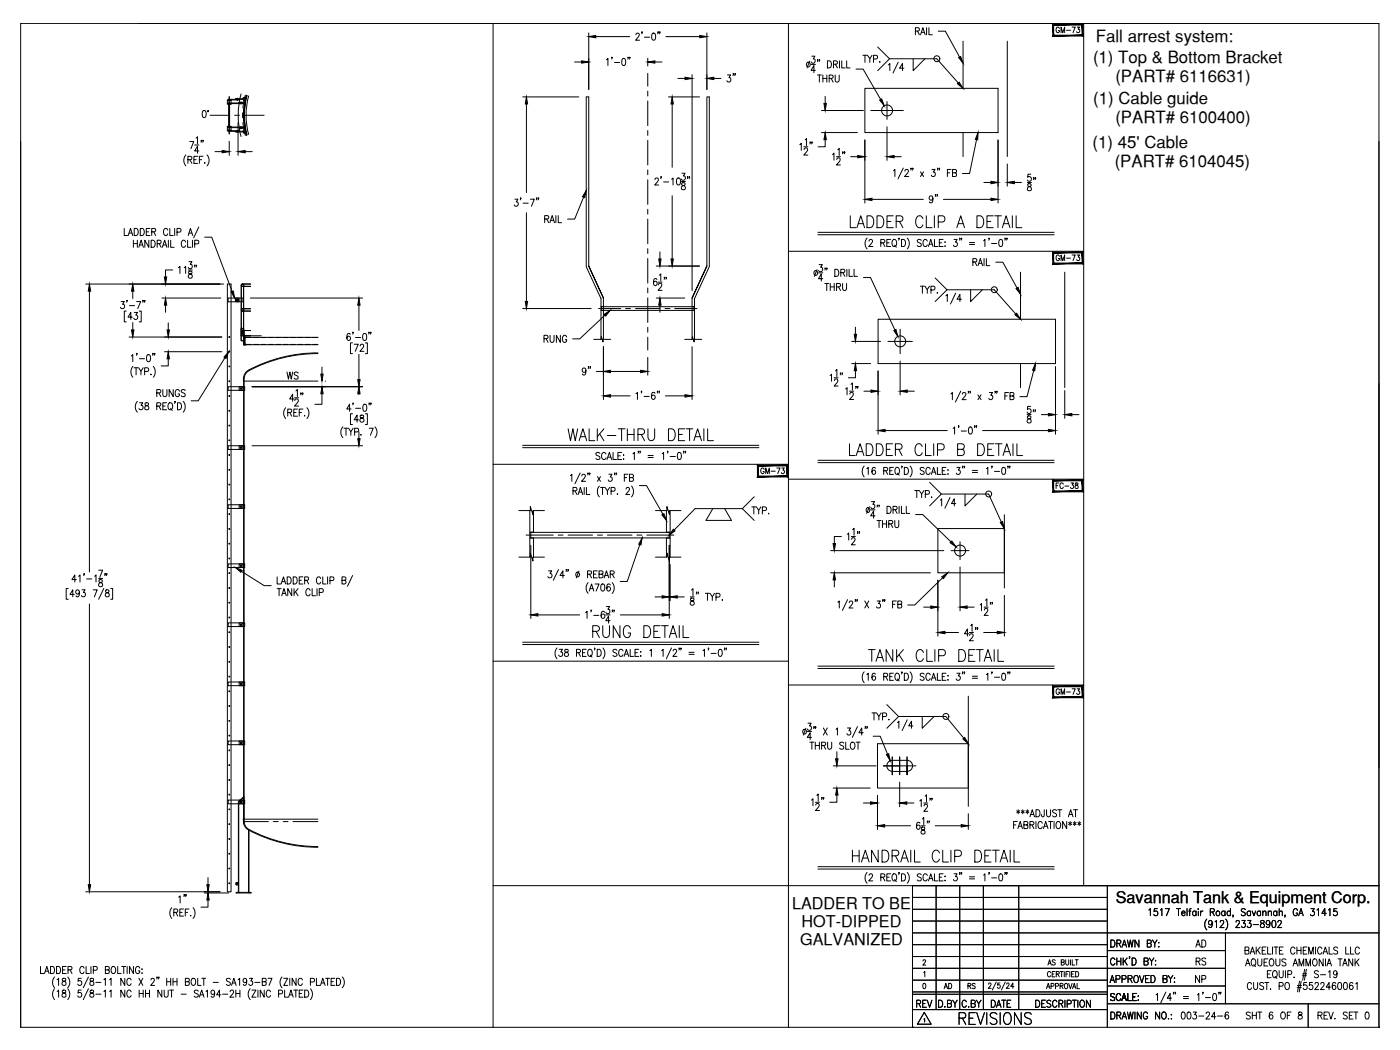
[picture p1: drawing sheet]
<svg xmlns="http://www.w3.org/2000/svg" width="610mm" height="457mm" viewBox="0 0 610 457" stroke-linecap="round" stroke-linejoin="round" font-family="sans-serif">
<defs><g id="words">
<g font-size="9.3">
<text x="368.7" y="199.7">LADDER CLIP B DETAIL</text>
<text x="376.8" y="289.3">TANK CLIP DETAIL</text>
<text x="416.3" y="447.3">REVISIONS</text>
</g>
<g font-size="8.8">
<text x="369" y="100.2">LADDER CLIP A DETAIL</text>
<text x="246.2" y="193">WALK-THRU DETAIL</text>
<text x="256.8" y="278.7">RUNG DETAIL</text>
<text x="370.1" y="376.4">HANDRAIL CLIP DETAIL</text>
</g>
<text font-size="7.5" x="451.9" y="185.6" transform="rotate(-90 451.9 185.6)">58&quot;</text>
<g font-size="7.3">
<text x="477.2" y="18.1">Fall arrest system:</text>
<text x="475.9" y="27.5">(1) Top &amp; Bottom Bracket</text>
<text x="485.7" y="35.7">(PART# 6116631)</text>
<text x="476.1" y="45.2">(1) Cable guide</text>
<text x="485.7" y="53.7">(PART# 6100400)</text>
<text x="475.8" y="64.3">(1) 45' Cable</text>
<text x="485.4" y="72.9">(PART# 6104045)</text>
</g>
<g font-size="7.1">
<text x="321" y="37" transform="rotate(-90 321 37)">3&quot;</text>
<text x="403.2" y="89.6">9&quot;</text>
<text x="451.9" y="84.3" transform="rotate(-90 451.9 84.3)">58&quot;</text>
<text x="252.2" y="164.4">9&quot;</text>
<text x="344.9" y="395.9">LADDER TO BE</text>
<text x="485.8" y="393.3">Savannah Tank &amp; Equipment Corp.</text>
<text x="349" y="403.6">HOT-DIPPED</text>
<text x="348.4" y="411.3">GALVANIZED</text>
<text x="541.2" y="422.3">AQUEOUS AMMONIA TANK</text>
</g>
<g font-size="6.6">
<text x="235.7" y="150.3">RUNG</text>
<text x="326" y="225.1">TYP.</text>
<text x="378.5" y="314.7">TYP.</text>
<text x="519.6" y="421.6">RS</text>
<text x="397.9" y="439.9">REV</text>
<text x="407.5" y="439.9">D.BY</text>
<text x="417.7" y="439.9">C.BY</text>
<text x="430.4" y="439.9">DATE</text>
</g>
<g font-size="6.2">
<text x="397.2" y="16.2">RAIL</text>
<text x="374.6" y="28.2">TYP.</text>
<text x="236" y="98.1">RAIL</text>
<text x="422.3" y="116.8">RAIL</text>
<text x="399.7" y="128.8">TYP.</text>
<text x="123.8" y="166.2">WS</text>
<text x="482.6" y="413.5">DRAWN BY:</text>
<text x="519.3" y="413.5">AD</text>
<text x="482.2" y="429">APPROVED BY:</text>
<text x="519.3" y="429">NP</text>
<text x="482.2" y="436.7">SCALE:</text>
<text x="482.6" y="444.9">DRAWING NO.:</text>
<text x="512.9" y="444.9">003-24-6</text>
<text x="541.5" y="444.9">SHT 6 OF 8</text>
<text x="572.6" y="444.9">REV. SET 0</text>
</g>
<g font-size="5.7">
<text x="458.6" y="15.5">GM-73</text>
<text x="458.6" y="114.7">GM-73</text>
<text x="329.8" y="207.4">GM-73</text>
<text x="409.9" y="431.8">AD</text>
<text x="420.2" y="431.8">RS</text>
<text x="454.4" y="431.8">APPROVAL</text>
</g>
<g font-size="5.3">
<text x="458.6" y="213.8">FC-38</text>
<text x="458.6" y="303.4">GM-73</text>
</g>
</g></defs>
<!-- layer: 0 -->
<g fill="none" stroke="#000" stroke-width=".44">
<path d="M60.4 10.2h540v437.1M214.7 10.2v437.1M343.3 10.2v437.1M471.9 10.2v375.4M600.4 10.2h-591.4v437.1M9 61.6v385.7M600.4 61.6v385.7M343.3 109.4h128.6M214.7 202.2h128.6M343.3 208.6h128.6M214.7 287.9h128.6M343.3 298.3h128.6"/>
<path d="M214.7 385.6h385.7M397.3 390.8h84.9M397.3 395.9h84.9M397.3 385.6v61.7M407.6 385.6v54M417.9 385.6v54M428.2 385.6v54M443.6 385.6v54M482.2 385.6v61.7M397.3 401.1h84.9M397.3 411.3h84.9M397.3 416.5h84.9"/>
<path d="M397.3 406.2h203.1M482.2 413.9h51.4M533.6 406.2v30.9M397.3 426.8h84.9M397.3 421.6h136.3M397.3 432.9h84.9M397.3 431.9h84.9M397.3 439.6h84.9M482.2 437.1h118.2M482.2 429.3h51.4M569.6 437.1v10.2M9 447.3h591.4"/>
</g>
<!-- layer: DIM -->
<g fill="none" stroke="#000" stroke-width=".44">
<path d="M256.4 14.3v24.7M259.4 15.9h14.8M276.9 15.1l.2-.6 .8-.1 .5 .9-1.6 2.2h1.7M279.6 14h-.2h.2l-.2 .7M280.6 16.2h2.3M284.1 14.5l.7-.1a1.82 1.82 0 0 1-.3 3.1 2.18 2.18 0 0 1-.4-3zM286.6 14h-.2h.2l-.2 .7M287.3 14l-.2 .7M289.9 15.9h14.8M307.8 14.3v24.7M408.5 13.6h3.1l6.2 11.2M250.2 27h3.1"/>
<path d="M264.1 26l.6-.6v3.1M266.6 25h-.3h.3l-.3 .7M267.6 27.2h2.2M271.1 25.6l.6-.2a1.93 1.93 0 0 1 0 3.1h-.3a2.19 2.19 0 0 1-.3-2.9zM273.6 25h-.3h.3l-.3 .7M274.3 25h-.2h.2l-.2 .7M282.1 25.4v3.3M285.1 27h3.1M295.2 34.1h3.1M301.4 32.5v94.1M310.8 34.1h3.1M352.5 26.7l-1.1 2.9"/>
<path d="M353.2 28.1h1.8M353.5 24.5h1.3l-.7 1.1a.93 .93 0 0 1 .7 1.5 .93 .93 0 0 1-1.6-.1M355 30.6h-1.8l1.2-2v3.1M355.9 32.7h1.8M356.1 26.1l-.2 .7M356.8 32.7v3.1M356.9 26.1h-.3h.3l-.3 .7M358.3 34.1h1.7M358.3 32.7v3.1M360 32.7v3.1M360.3 26.5a1.56 1.56 0 0 1 1.8 1.5 1.56 1.56 0 0 1-1.8 1.6zM361 34.1l1.5-.1 .2-1-1.7-.3v3.1"/>
<path d="M361.9 34.1l.9 1.7M362.9 28l1.5-.2 .1-1-1.6-.3v3.1M363.7 32.7v2.2a.87 .87 0 0 0 .8 .9 .87 .87 0 0 0 .9-.9v-2.2M363.8 28l.8 1.6M365.5 26.5v3.1M366.5 26.5v3.1h1.5M368.7 26.5v3.1h1.4M372.7 30.1h3.1l7.7 13.2M382.2 20.5l5.1 5.1-5.1 5.2M386.8 28.3l.7-.6v3.1M387.3 25.6h20.6l9.4 10.5M391.1 27.1l-2.2 4.7"/>
<path d="M393.6 29.7h-1.9l1.3-2v3.1M397.6 25.6v5.2l5.1-5.2M88.4 48.2l.6-.1a1.8 1.8 0 0 1-.2 3.1 2.2 2.2 0 0 1-.4-3zM90.4 48.2h.3v.4h-.3zM103.7 53.4v14.2M227.6 42.2h24.4M229.2 45.3v38.5M291.1 42.2h13.5M292.7 45.3v27.5M357.7 57.7h15.7M357.7 48.1h18.2M359.3 41.9v3.1"/>
<path d="M386.2 55.2v14.6M80.9 67.5a3.6 3.6 0 0 0 0 4.7M81.8 69.5l1.5-.1 .1-1-1.6-.3v3M82.6 61.6h1.8l-1.3 3.1M82.7 69.5l.9 1.6M84.4 69.5h1M84.7 63.1h1.9M85.4 60.1l.6-.6v3.1M86 68.1h-1.6v3h1.6M86.6 65.7h-1.9l1.3-2v3M86.8 69.5h1M87.7 61.2h-.2h.2l-.2 .7"/>
<path d="M88.4 68.1h-1.6v3M88.5 61.2h-.2h.2l-.2 .7M89.2 70.9v.2zM90.2 67.5a3.6 3.6 0 0 1 0 4.7M93.6 66h3.1M99.8 61.5v6.1M106.8 66h3M285.2 78.2l.5-.7 .8 .1 .2 .4-.4 1.1-1.2 1.4h1.7M287.9 77h-.2h.2l-.2 .8M289 79.2h2.2M292.4 78l.7-.5v3M294.9 77.6a.85 .85 0 0 1 1.3 .4l.1 .8a1.39 1.39 0 0 1-.7 1.7h-.3a2.14 2.14 0 0 1-.4-2.9z"/>
<path d="M296.7 79h1.7M296.9 75.4h1.4l-.8 1.2a.92 .92 0 0 1 .8 1.4 .92 .92 0 0 1-1.6-.1M296.9 79.7v.8a1.26 1.26 0 0 1 1.3 .6 1.26 1.26 0 0 1 0 1.4 1 1 0 0 1-1.6-.7 1 1 0 0 1 1.3-1.1l.4-.7a.89 .89 0 0 0-1.4-.3zM299.5 77h-.2h.2l-.2 .8M300.3 77h-.3h.3l-.3 .8M348.3 63l.6-.6v3.1M350 63.9h1.8M350.1 65.2l.5-.8h.5l.5 .6-.3 1-1.3 1.5h1.8M350.6 60.9l.6-.6v3.1M352.9 61.9h-.3h.3l-.3 .8M353.6 61.9h-.2h.2l-.2 .8M359.3 60.8v3.1h-3.1"/>
<path d="M362.5 67.3l.6-.6v3.1M364.2 68.2h1.8M364.3 69.5l.3-.6 .8-.2 .4 .9-1.6 2.2h1.8M364.8 65.2l.6-.6v3.1M367.1 66.2h-.3h.3l-.3 .8M367.9 66.2h-.3h.3l-.3 .8M370.4 68.2h3.1M376.6 60.9v27.5M389 74.4l.7-.6v3.1M389.3 68.2h3.1M393.3 73.2l-2.3 4.7M394 74.5l.5-.7h.5l.5 .6-.3 1-1.3 1.5h1.8"/>
<path d="M396.8 73.3h-.3h.3l-.3 .8M397.5 73.3h-.2h.2l-.2 .8M400.8 74.8l1.4 2.1M402.2 74.8l-1.4 2.1M405.8 73.8h1.3l-.7 1.2a.93 .93 0 0 1 .8 1.4 .93 .93 0 0 1-1.7-.1M408.4 73.3h-.2h.2l-.2 .8M409.1 73.3h-.2h.2l-.2 .8M412.5 75.3h1M414.1 73.8h-1.6v3.1M414.8 75.3l1.4-.2 .2-1-1.6-.3v3.1l1.6-.3 .1-.8-.6-.5M425.2 60.8l-3 14.8h-3.1M428.4 79.4h3.1"/>
<path d="M434.6 60.9v27.5M438.6 71.4v9.7M441.7 79.4h3.1M54.1 99.5v3.1h1.5M58.4 99.5a1.56 1.56 0 0 1 1.8 1.5 1.56 1.56 0 0 1-1.8 1.6zM61.1 99.5a1.56 1.56 0 0 1 1.8 1.5 1.56 1.56 0 0 1-1.8 1.6zM65.3 99.5h-1.6v3.1h1.6M73.9 99.5v3.1h1.5M76.1 99.5v3.1M86.6 98.9l-2.3 4.7M224.2 86.7h1.3l-.7 1.2a.92 .92 0 0 1 .7 1.4 .92 .92 0 0 1-1.6-.1M226.8 86.3h-.2h.2l-.2 .7"/>
<path d="M227.8 88.5h2.2M229.2 92.7v38.6M230.9 86.7h1.7l-1.2 3.1M233.8 86.3h-.3h.3l-.3 .7M234.6 86.3h-.3h.3l-.3 .7M254.1 85.8l-3.9 9.6h-3.1M292.7 85.2v27.6M379.7 86.8h22.3M410.8 86.8h20.7M55.8 102.6l1-3.1 1 3.1M56.2 101.5h1.2M58.1 106.1h1.7"/>
<path d="M58.1 104.6v3.1M59.8 104.6v3.1M60.4 107.7l1.1-3.1 .9 3.1M60.8 106.7h1.2M63.7 101h1M64.8 104.6v3.1l-1.7-3.1v3.1M65.8 104.6a1.56 1.56 0 0 1 1.8 1.5 1.56 1.56 0 0 1-1.8 1.6zM66.1 101l1.4-.2 .3-.4-.3-.8-1.4-.1v3.1M67 101l.8 1.6M68.4 106.1l1.5-.2 .1-1-1.6-.3v3.1M69.3 106.1l.9 1.6M70.7 107.7l1-3.1 1 3.1"/>
<path d="M71.1 106.7h1.2M73.1 100.2a.96 .96 0 0 0-1.2-.7 .96 .96 0 0 0-.7 1.2v.7a.96 .96 0 0 0 .7 1.1 .96 .96 0 0 0 1.2-.7M73.3 104.6v3.1M74.3 104.6v3.1h1.5M75.2 117.5h-3.1v3.1M77.1 101.1l1.5-.1 .2-.5-.2-.9-1.5-.1v3.1M77.7 116.6l.6-.6v3.1M80.2 116.6l.6-.6v3.1M80.8 105.4a.96 .96 0 0 0-1.2-.8 .96 .96 0 0 0-.7 1.2v.7a.96 .96 0 0 0 .7 1.2 .96 .96 0 0 0 1.2-.7M81.7 104.6v3.1h1.5M81.9 102.6l1-3.1 1 3.1M82 117.5h1.7"/>
<path d="M82.2 113.9h1.4l-.8 1.2a.94 .94 0 0 1 .8 1.4 .94 .94 0 0 1-1.6-.1M82.2 118.2v.9a1.22 1.22 0 0 1 1.3 .5 1.22 1.22 0 0 1 0 1.4 1 1 0 0 1-1.6-.7 1 1 0 0 1 1.3-1.1l.4-.4-.1-.6zM82.3 101.5h1.3M83.8 104.6v3.1M84.8 106.2l1.5-.1 .1-1.2-1.6-.3v3.1M84.9 115.6h-.3h.3l-.3 .7M85.6 115.6h-.3h.3l-.3 .7M89.1 103.3h3.1l8.9 23.6M285.7 115.9h18.9M287.1 119.8l.6-.6v3.1M287.3 109.7v3.1M355.8 117.4l-1.2 2.9"/>
<path d="M356.1 102.2h102.9M356.1 101.2h102.9M356.4 118.8h1.9M356.7 115.2h1.4l-.8 1.2a.95 .95 0 0 1 .8 1.4 .95 .95 0 0 1-1.7-.1M359.4 116.8h-.3h.3l-.3 .7M360.1 116.8h-.2h.2l-.2 .7M363.5 117.2a1.56 1.56 0 0 1 1.8 1.6 1.56 1.56 0 0 1-1.8 1.5zM366.1 118.7l1.5-.1 .1-1.1-1.6-.3v3.1M367 118.7l.9 1.6M368.8 117.2v3.1M369.7 117.2v3.1h1.5M371.9 117.2v3.1h1.5"/>
<path d="M377.6 103.7a3.5 3.5 0 0 0 0 4.7M378.4 105l.5-.7h.5l.5 .5-.4 1.1-1.2 1.4h1.8M383.5 105.7l1.5-.1 .2-1.1-1.7-.2v3M384.4 105.7l.9 1.6M386.2 105.7h1M387.8 104.3h-1.6v3h1.6M388.9 104.4a1.44 1.44 0 0 1 1.6 .8 1.44 1.44 0 0 1-.3 1.7l-.3 .3a1.53 1.53 0 0 1-1.6-1 1.53 1.53 0 0 1 .6-1.8zM389.5 106.8l.8 .8M391.5 103.8h-.2h.2l-.2 .7M392.5 104.3a1.56 1.56 0 0 1 1.8 1.5 1.56 1.56 0 0 1-1.8 1.5zM395 103.7a3.5 3.5 0 0 1 0 4.7M401.1 104.7a.92 .92 0 0 0-.9-.5 .92 .92 0 0 0-.8 .8l1.7 1.5v.4l-.6 .4-1.1-.4"/>
<path d="M403.8 105a.96 .96 0 0 0-1.2-.7 .96 .96 0 0 0-.7 1.1v.8a.96 .96 0 0 0 .7 1.1 .96 .96 0 0 0 1.2-.7M404.3 107.3l1-3 1 3M404.7 106.3h1.2M406.9 104.3v3h1.5M409 105.7h1M410.7 104.3h-1.7v3h1.7M411.4 105.4h.2zM411.5 107v.3zM415.4 104.3h1.4l-.8 1.1a.93 .93 0 0 1 .8 1.5 .93 .93 0 0 1-1.7-.1M418 103.8h-.2h.2l-.2 .7M418.7 103.8l-.2 .7M422.1 105.6h2.3"/>
<path d="M422.1 106.5h2.3M428.3 104.8l.6-.5v3M430.8 103.8h-.3h.3l-.3 .7M431.7 106h2.3M433.6 114.2h3.1l6.1 11.2M435.3 104.4l.6-.1a2 2 0 0 1 0 3h-.3a2.14 2.14 0 0 1-.3-2.9zM437.8 103.8h-.3h.3l-.3 .7M438.5 103.8h-.2h.2l-.2 .7M37.3 123.7h60.1M38.9 126.8v122.2M52.7 131.3h1.4l-.7 1.2a.95 .95 0 0 1 .7 1.5 .95 .95 0 0 1-1.6-.2M55 135.5h-.9v4.7h.9"/>
<path d="M55.4 130.9h-.3h.3l-.3 .7M56.4 133.1h2.2M57.6 138.1h-1.9l1.3-2.1v3.1M57.8 126.8v3.2M58.5 136h1.3l-.7 1.2a.94 .94 0 0 1 .8 1.4 .94 .94 0 0 1-1.7-.1M59.5 131.3h1.7l-1.2 3.1M60.6 135.5h.9v4.7h-.9M62.3 130.9h-.2h.2l-.2 .7M63.1 130.9h-.2h.2l-.2 .7M70.5 129.8h25.6M72.1 132.9v3.1M109 129.8h48.9"/>
<path d="M156.3 132.9v11M227.6 134.4h29.8M263.4 137.2l-11 10.4h-3.1M285.7 129.8h12.4M286 121.7l-.5-.4a1.73 1.73 0 0 0-1 1.5 1.73 1.73 0 0 0 .9 1.6 .93 .93 0 0 0 .7-1.2 .93 .93 0 0 0-1.2-.6l-.3 .7M286.5 122.8h1.8M286.7 124.1l.2-.6 .8-.2 .4 .9-1.6 2.2h1.8M287.3 132.9v3.1M289.4 120.8h-.2h.2l-.2 .8M290.2 120.8h-.3h.3l-.3 .8M358.3 121.4h-1.9l1.2-2.1v3.1M359.1 123.4h1.8"/>
<path d="M360 123.4v3.1M361.5 123.4v3.1M361.5 124.9h1.7M363.2 123.4v3.1M364.3 124.9l1.4-.2 .3-.4-.3-.7-1.4-.2v3.1M365.1 124.9l.9 1.6M366.9 123.4v2.2l.7 .9 .9-.4 .1-2.7M375.9 120.8h3.1l10.7 22.9M407.2 121l5.2 5.2-5.2 5.1M411.8 128.8l.7-.6v3.1M412.4 126.2h20.5l9.4 10.5M416.1 127.7l-2.2 4.7"/>
<path d="M418.6 130.3h-1.9l1.3-2.1v3.1M422.6 126.2v5.1l5.2-5.1M56.2 146.8h40.4M57.2 155l.6-.6v3.1M57.8 140.4v3.3M57.9 159.5a3.6 3.6 0 0 0 0 4.7M59.7 154h-.3h.3l-.3 .7M60.7 156.2h2.2M64.2 154.5l.6-.1a1.77 1.77 0 0 1-.3 3.1 2.18 2.18 0 0 1-.3-3zM66.7 154h-.3h.3l-.3 .7M66.7 159.5a3.6 3.6 0 0 1 0 4.7M67.4 154h-.2h.2l-.2 .7"/>
<path d="M71.7 153.1h24.9M73.3 156.2v3.1h-3.1M73.3 140.6v3.1M97.9 155.8l-11.6 18.7h-3.1M140.2 159.8v3.1M152.5 145.6l-.7-.4a1.76 1.76 0 0 0 .1 3.1 .9 .9 0 0 0 .7-1.3 .9 .9 0 0 0-1.4-.2l-.2 .5M153.5 149.3h-.9v4.7h.9M153.8 144.8h-.3h.3l-.3 .7M154.2 149.9h1.8l-1.3 3.1M154.8 147h2.2M156.3 154.3v11M156.8 150.6l.3-.6 .7-.1 .6 .9-1.7 2.2h1.8"/>
<path d="M158.3 145.3l.6-.1a1.77 1.77 0 0 1-.2 3.1 2.18 2.18 0 0 1-.4-3zM159.1 149.3h.9v4.7h-.9M160.8 144.8h-.3h.3l-.3 .7M161.5 144.8h-.2h.2l-.2 .7M258.5 147.8h3.3v-1.2l.8 2.3v-1.1h3.3M262.7 150.9v23.1M282.1 155.6v7.8M298.1 147.8h3.4v-1.2l.7 2.3v-1.1h3.3M301.4 150.9v23.1M370.9 148.7h12.5M370.9 158.3h8.2M372.5 142.5v3.1"/>
<path d="M392 157.2v14.7M459.6 159.6v29.5M58.4 160.1h1.7M59.3 160.1v3.1M59.8 174.8a3.5 3.5 0 0 0 0 4.7M60.4 160.1l1 1.5v1.6M60.8 175.4h1.4l-.8 1.1a.95 .95 0 0 1 .8 1.5 .95 .95 0 0 1-1.7-.1M62.3 160.1l-.9 1.5M63 161.7l1.5-.1 .1-1.2-1.6-.3v3.1M63.3 175.5v.9a1.23 1.23 0 0 1 1.3 .5 1.23 1.23 0 0 1-.1 1.4l-.3 .1a.9 .9 0 0 1-1.2-.6 .9 .9 0 0 1 .8-1.1l.7-.3 .2-.6-.5-.4zM65.7 162.9v.3zM68.3 171.1l1.5-.2 .1-1-1.6-.3v3.1"/>
<path d="M68.3 176.8l1.5-.1 .2-.5-.2-.7-1.5-.1v3M69.2 171.1l.8 1.6M69.2 176.8l.8 1.6M70.9 169.6v2.2a.89 .89 0 0 0 .9 .9 .89 .89 0 0 0 .9-.9v-2.2M70.9 176.8h1M72.5 175.4h-1.6v3h1.6M73.6 175.5l.3-.1a1.54 1.54 0 0 1 1.3 1.5 1.54 1.54 0 0 1-1.3 1.5 1.92 1.92 0 0 1-.3-2.9zM74.3 177.9l.7 .8M75.4 169.6v3.1l-1.8-3.1v3.1M76.3 174.9h-.3h.3l-.3 .8M77.3 175.4a1.54 1.54 0 0 1 1.8 1.5 1.54 1.54 0 0 1-1.8 1.5zM78.1 170.4a.96 .96 0 0 0-1.1-.8 .96 .96 0 0 0-.7 1.2v.7a.96 .96 0 0 0 .9 1.2 .96 .96 0 0 0 .9-1.2h-.6"/>
<path d="M79.8 174.8a3.6 3.6 0 0 1 0 4.7M80.6 170.1a.92 .92 0 0 0-.9-.5 .92 .92 0 0 0-.8 .8l1.7 1.4v.5l-.6 .4-1.1-.4M109.8 168.4h48.1M124.4 177.5a3.5 3.5 0 0 0 0 4.7M125.3 179.6l1.5-.2 .2-.4-.2-.7-1.5-.2v3.1M126.1 179.6l.9 1.6M127.9 179.6h1M128 173.7h-1.9l1.3-2.1v3.1M128.3 173.2h1.7M128.4 174.4l.2-.6 .8-.1 .5 .9-1.6 2.2h1.7M128.8 170.2l.7-.6v3.1M129.5 178.1h-1.6v3.1h1.6"/>
<path d="M130.3 179.6h1M131.1 171.2h-.2h.2l-.2 .7M131.9 171.2h-.3h.3l-.3 .7M131.9 178.1h-1.6v3.1M133.6 177.5a3.5 3.5 0 0 1 0 4.7M140.2 171.4v4.7h-3.1M141.6 165.9h.2M152.9 178.1h-1.9l1.2-2.1v3.1M153.8 175.6h-.2h.2l-.2 .7M154.8 177.8h2.3M156.3 171.4v.4M158.4 176.2l.5-.2a1.93 1.93 0 0 1 0 3.1h-.2a2.19 2.19 0 0 1-.3-2.9z"/>
<path d="M160.9 175.6h-.3h.3l-.3 .7M161.6 175.6h-.3h.3l-.3 .7M259.7 161.7h3M265.8 172.4h8.5M265.8 161.7h13.2M276.9 171.4l.7-.6v3.1M279.4 170.4h-.2h.2l-.2 .7M280.4 172.6h2.3M285.2 171.3l-.8-.5a1.76 1.76 0 0 0 .2 3.1 .88 .88 0 0 0 .8-.8 .88 .88 0 0 0-.8-.9 .88 .88 0 0 0-.9 .7M286.4 170.4h-.2h.2l-.2 .7M287.2 170.4h-.3h.3l-.3 .7M289.8 172.4h8.5"/>
<path d="M361.5 163.5l.6-.6v3.1M363.2 164.5h1.7M363.3 165.7l.3-.6a.86 .86 0 0 1 1.2 .3 .86 .86 0 0 1-.3 1.2l-1.3 1.5h1.7M363.8 161.5l.6-.6v3.1M366.1 162.5h-.3h.3l-.3 .7M366.8 162.5h-.2h.2l-.2 .7M368.2 169.4l.6-.6v3.1M369.9 170.3h1.8M370.1 171.6l.5-.8h.5l.5 .6-.4 1.1-1.3 1.4h1.8M370.5 167.3l.7-.6v3.1M372.5 161.4v3.1h-3.1M372.8 168.3h-.2h.2l-.2 .8"/>
<path d="M373.6 168.3h-.3h.3l-.3 .8M376.2 170.3h3.1M382.3 161.5v27.6M395 170.3h3.1M414 171.5l.7-.6v3.1M418.3 170.3l-2.3 4.7M419 171.6l.3-.5 .8-.2 .5 .9-1.7 2.2h1.8M421.8 170.5h-.3h.3l-.3 .7M422.6 170.5h-.3h.3l-.3 .7M425.8 171.9l1.4 2.1M427.2 171.9l-1.4 2.1M430.8 170.9h1.4l-.8 1.2a.92 .92 0 0 1 .8 1.4 .92 .92 0 0 1-1.6-.1"/>
<path d="M433.4 170.5h-.2h.2l-.2 .7M434.2 170.5h-.3h.3l-.3 .7M437.5 172.4h1.1M439.2 170.9h-1.7v3.1M439.8 172.4l1.5-.2 .2-.4-.2-.7-1.5-.2v3.1l1.6-.3 .1-.7-.6-.6M450.1 161.3l-2.9 11.4h-3.1M463.6 170.1v12M109.8 194.1h48.1M132.7 180.9v.3zM149.3 185.9a3.5 3.5 0 0 0 0 4.7M149.8 186.5h1.7M150.7 186.5v3.1"/>
<path d="M151.8 186.5l1 1.4v1.7M153.5 180.2h-.9v4.7h.9M153.8 186.5l-1 1.4M154.4 188.1l1.5-.2 .3-.4-.3-.9-1.5-.1v3.1M156.1 182.8h-1.9l1.3-2.1v3.1M156.3 188v3M157 180.9v.9a1.23 1.23 0 0 1 1.2 .5 1.23 1.23 0 0 1 0 1.4 1.01 1.01 0 0 1-1.6-.7 1.01 1.01 0 0 1 1.4-1.1l.4-.4-.2-.6zM157 189.4h.3zM159.1 180.2h.9v4.7h-.9M160.8 186.5h1.7l-1.2 3.1M163.3 185.9a3.5 3.5 0 0 1 0 4.7M227.6 194.9h102.8"/>
<path d="M227.6 193.9h102.8M261.2 197.4l-.6-.4-1.2 .4 .3 .8 1.5 1v.5l-.6 .4-1.2-.4M263.8 197.7a.98 .98 0 0 0-1.1-.7 .98 .98 0 0 0-.8 1.2v.7a.98 .98 0 0 0 .8 1.2 .98 .98 0 0 0 1.1-.7M264.7 199.1h1.3M266.9 197v3.1h1.6M269.1 198.5h1M270.7 197h-1.6v3.1h1.6M271.6 198v.3zM271.6 199.8v.3zM275.6 197.6l.6-.6v3.1M278.1 196.6h-.3h.3l-.3 .7M278.8 196.6h-.2h.2l-.2 .7"/>
<path d="M282.2 198.3h2.2M282.2 199.2h2.2M288.3 197.6l.7-.6v3.1M290.8 196.6h-.2h.2l-.2 .7M291.8 198.8h2.3M295.3 197.2l.4-.2a1.67 1.67 0 0 1 1 1.6 1.67 1.67 0 0 1-1 1.5 2.14 2.14 0 0 1-.4-2.9zM297.8 196.6h-.3h.3l-.3 .7M298.6 196.6h-.3h.3l-.3 .7M385.4 187.5h27.1M415 186.5l.7-.6v3.1M417.5 185.5l-.2 .7M418.5 187.7h2.3"/>
<path d="M422 186.1l.4-.2a1.8 1.8 0 0 1 .2 3.1h-.2a2.14 2.14 0 0 1-.4-2.9zM424.5 185.5h-.2h.2l-.2 .7M425.3 185.5l-.2 .7M427.8 187.5h28.7M453.4 180.5h3.1M466.7 180.5h3.1M248.4 207.1l.6-.6v3.1M249.5 213.7l1.5-.1 .2-.5-.2-.7-1.5-.2v3.1M250.3 213.7l.9 1.6M251.7 215.3l1-3.1 1 3.1M252.1 214.3h1.3M252.6 205.9l-2.3 4.7"/>
<path d="M253.4 207.2l.5-.7h.5l.5 .6-.4 1-1.3 1.5h1.8M254.4 212.2v3.1M255.3 212.2v3.1h1.6M256.1 206.1h-.3h.3l-.3 .7M256.9 206.1h-.3h.3l-.3 .7M260.1 207.5l1.4 2.1M261 211.7a3.6 3.6 0 0 0 0 4.7M261.5 207.5l-1.4 2.1M261.5 212.2h1.7M262.4 212.2v3.1M263.5 212.2l1 1.5v1.6M264.3 200.1l1-3.1 1 3.1"/>
<path d="M265.1 206.5h1.4l-.8 1.2a.93 .93 0 0 1 .8 1.4 .93 .93 0 0 1-1.6-.1M265.5 212.2l-1 1.5M266.1 213.9l1.5-.2v-1.3l-1.5-.2v3.1M267.7 206.1h-.2h.2l-.2 .7M268.5 206.1h-.3h.3l-.3 .7M268.8 215v.3zM271.9 208h1M272.6 213l.3-.6 .7-.2 .5 .9-1.6 2.2h1.7M273.5 206.5h-1.6v3.1M274.1 208l1.5-.2 .1-1-1.6-.3v3.1l1.6-.3 .1-.7-.6-.6M275 211.7a3.6 3.6 0 0 1 0 4.7M278.4 211.4h3.1l7.2 12.5"/>
<path d="M328.4 216.3l-5.2 5.2M356.1 200.4h102.9M356.1 201.5h102.9M376.3 202.9a3.6 3.6 0 0 0 0 4.7M377.4 204.1l.7-.6v3.1M379.5 218.4h1.3l-.7 1.2a.92 .92 0 0 1 .7 1.4 .92 .92 0 0 1-1.6-.1M381.2 203.9l-.8-.4a1.73 1.73 0 0 0 .2 3.1 .86 .86 0 0 0 .8-.9 .86 .86 0 0 0-.8-.8 .86 .86 0 0 0-.9 .7M384.8 205l1.5-.2 .2-.4-.2-.7-1.5-.2v3.1M385.7 205l.8 1.6M387.4 205h1M389 203.5h-1.6v3.1h1.6M390.2 203.7l.2-.2a1.55 1.55 0 0 1 1.3 1.5 1.55 1.55 0 0 1-1.3 1.6 1.92 1.92 0 0 1-.2-2.9z"/>
<path d="M390.8 206l.7 .9M392.8 203.1h-.3h.3l-.3 .7M393.8 203.5a1.55 1.55 0 0 1 1.8 1.5 1.55 1.55 0 0 1-1.8 1.6zM396.3 202.9a3.5 3.5 0 0 1 0 4.7M398.3 213.6h1.8M399.2 213.6v3.1M400.3 213.6l1 1.5v1.6M402.3 213.6l-1 1.5M402.4 203.9l-.6-.4-1.1 .4 .2 .8 1.3 .6 .2 .8-.6 .5-1.1-.5M402.9 215.2l1.5-.1 .3-.5-.3-.9-1.5-.1v3.1M404.8 210l5.1 5.1-5.1 5.2M405 204.2a.96 .96 0 0 0-1.1-.7 .96 .96 0 0 0-.7 1.2v.7a.96 .96 0 0 0 .7 1.2 .96 .96 0 0 0 1.1-.7"/>
<path d="M405.5 206.6l1-3.1 1 3.1M405.5 216.5h.3zM405.9 205.6h1.2M408.2 203.5v3.1h1.4M409.4 217.8l.6-.6v3.1M409.9 215.1h20.6l5.5 12.2M410.3 205h1M411.9 203.5h-1.6v3.1h1.6M412.7 206.4h.2zM412.8 204.5v.3zM413.7 216.6l-2.3 4.7M416.2 219.3h-1.9l1.2-2.1v3.1"/>
<path d="M416.6 203.5h1.4l-.7 1.2a.95 .95 0 0 1 .7 1.4 .95 .95 0 0 1-1.6-.1M419.3 203.1h-.3h.3l-.3 .7M420 203.1h-.2h.2l-.2 .7M420.2 215.1v5.2l5.2-5.2M423.4 204.8h2.2M423.4 205.7h2.2M429.5 204.1l.6-.6v3.1M432 203.1h-.3h.3l-.3 .7M433 205.3h2.3M436.5 203.7a.85 .85 0 0 1 1.3 .4l.1 .7a1.39 1.39 0 0 1-.8 1.8h-.2a2.26 2.26 0 0 1-.4-2.9zM439 203.1l-.2 .7M439.7 203.1h-.2h.2l-.2 .7"/>
<path d="M225.9 222.3h5v-1.7l1.2 3.5v-1.8h5M231.1 237.4v31.9M278.6 237.1l-5.5 16.1h-3.1M285.4 222.3h5v-1.7l1.1 3.5v-1.8h5M291.4 237.4v31.9M310.4 221.5l-3 5.1h11.1l-3-5.1M323.2 221.5h-20.5l-9.1 9.3M323.2 221.5l5.2 5.1M361.7 239.8h49.3M366.4 233.6h-3.1v3.1M368.9 232.6l.7-.5v3M370.7 233.6h1.7"/>
<path d="M370.8 234.9l.2-.6 .8-.2 .5 .9-1.6 2.2h1.7M371.2 230.6l.7-.6v3.1M373.5 231.6l-.2 .8M374.3 231.6h-.3h.3l-.3 .8M378.5 220.6l-1.1 2.9M379.1 222h1.9M381 224.6h-1.9l1.3-2.1v3.1M381.9 226.6h1.7M382.1 220h-.2h.2l-.2 .8M382.8 226.6v3.1M382.9 220h-.3h.3l-.3 .8M384.2 226.6v3.1"/>
<path d="M384.2 228.1h1.8M386 226.6v3.1M386.2 220.5a1.57 1.57 0 0 1 1.9 1.5 1.57 1.57 0 0 1-1.9 1.5zM387 228.1l1.5-.1 .1-1.1-1.6-.3v3.1M387.9 228.1l.8 1.6M388.9 221.9l1.5-.1 .1-1-1.6-.3v3M389.6 226.6v2.2a.87 .87 0 0 0 .9 .9 .87 .87 0 0 0 .9-.9v-2.2M389.7 221.9l.9 1.6M391.5 220.5v3M392.5 220.5v3h1.5M394.6 220.5v3h1.5M398.7 224.1h3.1l12.3 11.9"/>
<path d="M29.7 256.2h-.9v4.7h.9M32.3 258.9h-1.8l1.2-2.1v3.1M33.2 252.4h-1.9l1.3-2.1v3.1M34.2 250.9l.6-.6v3.1M34.6 257.8a.82 .82 0 0 1-1.2 .6 .82 .82 0 0 1-.3-1.2 .82 .82 0 0 1 1.3 0l.2 .6a1.43 1.43 0 0 1-1 2.1l-.5-.5M35.7 256.8h1.4l-.8 1.2a.94 .94 0 0 1 .8 1.4 .94 .94 0 0 1-1.6-.1M36.7 249.9h-.3h.3l-.3 .7M37.7 252.1h2.2M40.6 256.8h1.7l-1.2 3.1M41.2 250.9l.6-.6v3.1M43 248.3h1.7l-1.2 3.1M43 251.9h1.7"/>
<path d="M43.2 252.5v.9a1.22 1.22 0 0 1 1.3 .6 1.22 1.22 0 0 1-.1 1.3 1 1 0 0 1-1.5-.6 1 1 0 0 1 1.3-1.1l.4-.8a.86 .86 0 0 0-1.4-.3zM45.2 256.2l-2.2 4.7M45.8 249.9h-.2h.2l-.2 .7M46.1 256.9v.9a1.22 1.22 0 0 1 1.2 .6 1.22 1.22 0 0 1 0 1.3 1 1 0 0 1-1.5-.6 1 1 0 0 1 1.3-1.1l.3-.5-.1-.6zM46.6 249.9l-.3 .7M48.2 256.2h.9v4.7h-.9M105.1 248.8l9.9 6.2h3.1M120.7 251.2v3.1h1.5M120.7 256.3h1.7M121.5 256.3v3.1M122.4 254.3l1-3.1 1 3.1M122.7 259.4l.9-3.1 1.1 3.1"/>
<path d="M122.8 253.3h1.2M123 258.4h1.3M125 251.2a1.56 1.56 0 0 1 1.8 1.5 1.56 1.56 0 0 1-1.8 1.6zM127 256.3v3.1l-1.7-3.1v3.1M127.7 251.2a1.56 1.56 0 0 1 1.7 1.5 1.56 1.56 0 0 1-1.7 1.6zM128 256.3v3.1M128.7 257.7l1.1 1.7M129.8 256.3l-1.8 2.1M130.3 252.7h1M131.9 251.2h-1.6v3.1h1.6M132.7 252.7l1.4-.2 .3-.4-.3-.8-1.4-.1v3.1M133.5 252.7l.9 1.6"/>
<path d="M135 257.1a.96 .96 0 0 0-1.1-.8 .96 .96 0 0 0-.7 1.2v.8a.96 .96 0 0 0 .7 1.1 .96 .96 0 0 0 1.1-.7M135.9 256.3v3.1h1.5M138 256.3v3.1M139 258l1.5-.2 .2-1.2-1.7-.3v3.1M139.6 251.9a.96 .96 0 0 0-1.1-.7 .96 .96 0 0 0-.7 1.2v.7a.96 .96 0 0 0 .7 1.2 .96 .96 0 0 0 1.1-.8M140.5 251.2v3.1h1.5M142.6 251.2v3.1M143.7 252.8l1.4-.1 .3-.5-.3-.9-1.4-.1v3.1M148.9 252.7l1.5-.2 .3-.4-.3-.8-1.5-.1v3.1l1.6-.3 .2-.7-.7-.6M153.5 250.6l-2.2 4.7M225.9 242.6h5v-1.8l1.2 3.5v-1.7h5M238.8 248.6h1.4l-.7 1.1a.95 .95 0 0 1 .7 1.5 .95 .95 0 0 1-1.6-.1"/>
<path d="M243.2 248l-2.3 4.7M245.7 250.6h-1.9l1.3-2v3M246.7 248.1h-.2h.2l-.2 .7M247.5 248.1h-.3h.3l-.3 .7M252.1 248.7l-1.2 2.9M255.8 250l1.5-.1 .2-1.1-1.7-.2v3M256.1 253.7a3.6 3.6 0 0 0 0 4.7M256.6 257.4l1-3.1 1 3.1M256.7 250l.9 1.6M256.9 256.3h1.3M258.4 250h1M259.1 254.3h1.7l-1.2 3.1"/>
<path d="M260.1 248.6h-1.7v3h1.7M260.8 250l1.5-.1 .2-1.1-1.7-.2v3l1.7-.3 .1-.7-.7-.6M261.9 254.4l.7-.1a1.77 1.77 0 0 1-.3 3.1 2.18 2.18 0 0 1-.4-3zM263.1 251.6l1-3 1 3M263.4 250.6h1.3M265.7 250l1.5-.1 .1-1.1-1.6-.2v3M265.7 254.7l-.7-.4a1.78 1.78 0 0 0 .1 3.1 .89 .89 0 0 0 .8-.9 .89 .89 0 0 0-.7-.9 .89 .89 0 0 0-1 .7M266.6 253.7a3.5 3.5 0 0 1 0 4.7M266.6 250l.8 1.6M285.2 259.9h3.1M285.4 242.6h5v-1.8l1.1 3.5v-1.7h5M291.8 245.8v15.7"/>
<path d="M294.9 259.9h3.1M300.6 259.9h1.7M301.1 256.9l.6-.6v3.1M303.4 257.9l-.2 .7M304.2 257.9h-.3h.3l-.3 .7M307.2 258.3h1.7M308 258.3v3.1M309.1 258.3l1.1 1.5v1.6M311.1 258.3l-.9 1.5M311.8 260l1.5-.2 .1-1.2-1.6-.3v3.1M361.7 249.4h43.5M363.3 252.5v3.1"/>
<path d="M408.4 252.6v24.4M410.4 251.6l-12.1 11.8h-3M418 246.9v19.1M437.3 259.2v17.8M38.9 263v122.2M227.6 279.6h102.8M234.2 267.7h18.2M255 266.8l.6-.6v3.1M257.5 265.8h-.3h.3l-.3 .7M258.5 268h2.3M263.3 266.6l-.6-.4a1.72 1.72 0 0 0-1 1.5 1.72 1.72 0 0 0 .9 1.6 .91 .91 0 0 0 .8-1.4 .91 .91 0 0 0-1.5-.1l-.2 .5M263.8 267.7h1.8"/>
<path d="M264.1 264.1h1.4l-.8 1.2a.95 .95 0 0 1 .8 1.5 .95 .95 0 0 1-1.7-.2M265.6 270.3h-1.8l1.2-2v3M266.7 265.8l-.2 .7M267.5 265.8h-.3h.3l-.3 .7M270.1 267.7h18.2M300.8 260.5v.9a1.24 1.24 0 0 1 1.2 .6 1.24 1.24 0 0 1 0 1.3 .99 .99 0 0 1-1.5-.6 .99 .99 0 0 1 1.3-1.1l.4-.5-.2-.6zM314.5 261.1v.3zM364.8 262.2l.6-.5v3M369 261.1l-2.2 4.7M369.8 262.4l.5-.7 .7 .1 .3 .4-.4 1.1-1.2 1.4h1.7M372.6 261.2h-.3h.3l-.3 .7M373.3 261.2l-.2 .7"/>
<path d="M376.5 261.7l1.8 3M378.3 261.7l-1.8 3M381.9 261.7h1.4l-.7 1.1a.95 .95 0 0 1 .7 1.5 .95 .95 0 0 1-1.6-.1M384.5 261.2h-.2h.2l-.2 .7M385.3 261.2h-.3h.3l-.3 .7M388.6 263.1h1.1M390.3 261.7h-1.7v3M390.9 263.1l1.5-.1 .1-1.1-1.6-.2v3l1.6-.3 .2-.7-.7-.6M402.2 264.4h3.1M411.5 275.4h5.9M421.1 264.4h3.1M421.8 276h-1.8l1.2-2.1v3.1"/>
<path d="M422.1 275.4h1.8M422.2 276.7l.5-.7 .8 .1 .2 .4-.3 1.1-1.3 1.4h1.8M422.7 272.4l.6-.6v3.1M425 273.4h-.3h.3l-.3 .8M425.7 273.4h-.2h.2l-.2 .8M426.8 263.4l.6-.6v3.1M428.3 275.4h5.9M428.5 264.4h1.8M428.7 265.6l.5-.7 .7 .1 .2 .5-.3 1-1.3 1.5h1.8M429.1 261.4l.6-.6v3M431.4 262.4h-.2h.2l-.2 .7M432.1 262.4l-.2 .7"/>
<path d="M227.6 280.7h102.8M242.5 282.1a3.6 3.6 0 0 0 0 4.7M243.5 282.7h1.4l-.7 1.2a.95 .95 0 0 1 .7 1.5 .95 .95 0 0 1-1.6-.2M246 282.9v.8a1.24 1.24 0 0 1 1.3 .6 1.24 1.24 0 0 1 0 1.4 1 1 0 0 1-1.6-.7 1 1 0 0 1 1.3-1.1l.4-.7a.92 .92 0 0 0-1.4-.3zM251 284.2l1.5-.2 .1-1-1.6-.3v3.1M251.9 284.2l.9 1.6M253.6 284.2h1.1M255.3 282.7h-1.7v3.1h1.7M256.1 283.2l.6-.5a1.58 1.58 0 0 1 1.2 1.6 1.58 1.58 0 0 1-1.2 1.5l-.8-1.2zM257 285.2l.8 .9M259 282.3h-.2h.2l-.2 .7M260 282.7a1.56 1.56 0 0 1 1.8 1.6 1.56 1.56 0 0 1-1.8 1.5z"/>
<path d="M262.5 282.1a3.6 3.6 0 0 1 0 4.7M268.6 283.2l-.6-.5a.81 .81 0 0 0-1.1 .7l1.7 1.5a.93 .93 0 0 1-.7 .9 .93 .93 0 0 1-1-.4M271.3 283.4a.96 .96 0 0 0-1.2-.7 .96 .96 0 0 0-.7 1.2v.7a.96 .96 0 0 0 .7 1.2 .96 .96 0 0 0 1.2-.7M271.8 285.8l.9-3.1 1.1 3.1M272.1 284.8h1.3M274.4 282.7v3.1h1.5M276.5 284.2h1M278.1 282.7h-1.6v3.1h1.6M278.9 285.7h.2zM279 283.7v.3zM283 283.3l.6-.6v3.1M288.1 283.3l.6-.6v3.1"/>
<path d="M292.4 282.1l-2.3 4.7M293.1 283.4l.3-.5 .7-.2 .5 .9-1.6 2.2h1.8M295.9 282.3h-.3h.3l-.3 .7M296.6 282.3h-.2h.2l-.2 .7M300 284h2.2M300 284.9h2.2M306.1 283.3l.6-.6v3.1M308.6 282.3h-.3h.3l-.3 .7M309.6 284.5h2.3M313.1 282.9l.4-.2a1.67 1.67 0 0 1 1 1.6 1.67 1.67 0 0 1-1 1.5 2.19 2.19 0 0 1-.4-2.9zM315.6 282.3h-.2h.2l-.2 .7M316.3 282.3h-.2h.2l-.2 .7"/>
<path d="M356.1 291.1h102.9M356.1 290.1h102.9M376.3 292.6a3.6 3.6 0 0 0 0 4.7M377.4 293.7l.7-.6v3.1M381.2 293.6l-.8-.5a1.78 1.78 0 0 0 .2 3.1 .87 .87 0 0 0 .8-.8 .87 .87 0 0 0-.8-.9 .87 .87 0 0 0-.9 .7M384.8 294.6l1.5-.1 .2-.5-.2-.7-1.5-.2v3.1M385.7 294.6l.8 1.6M387.4 294.6h1M389 293.1h-1.6v3.1h1.6M390.2 293.3l.2-.2a1.58 1.58 0 0 1 1.3 1.6 1.58 1.58 0 0 1-1.3 1.5 1.98 1.98 0 0 1-.2-2.9zM390.8 295.6l.7 .9M392.8 292.7h-.3h.3l-.3 .7"/>
<path d="M393.8 293.1a1.57 1.57 0 0 1 1.8 1.6 1.57 1.57 0 0 1-1.8 1.5zM396.3 292.6a3.5 3.5 0 0 1 0 4.7M402.4 293.6l-.6-.5-1.1 .5 .2 .7 1.3 .6 .2 .9a1.01 1.01 0 0 1-1.7 0M405 293.9a.96 .96 0 0 0-1.1-.7 .96 .96 0 0 0-.7 1.1v.7a.96 .96 0 0 0 .7 1.2 .96 .96 0 0 0 1.1-.7M405.5 296.2l1-3.1 1 3.1M405.9 295.2h1.2M408.2 293.1v3.1h1.4M410.3 294.6h1M411.9 293.1h-1.6v3.1h1.6M412.7 296.1h.2zM412.8 294.2v.3zM416.6 293.1h1.4l-.7 1.2a.94 .94 0 0 1 .7 1.5 .94 .94 0 0 1-1.6-.2"/>
<path d="M419.3 292.7h-.3h.3l-.3 .7M420 292.7h-.2h.2l-.2 .7M423.4 294.5h2.2M423.4 295.3h2.2M429.5 293.7l.6-.6v3.1M432 292.7h-.3h.3l-.3 .7M433 294.9h2.3M436.5 293.3l.6-.2a1.93 1.93 0 0 1 0 3.1h-.2a2.33 2.33 0 0 1-.4-2.9zM439 292.7l-.2 .7M439.7 292.7h-.2h.2l-.2 .7M350.9 317.1l-1.1 3M351.5 318.5h1.9"/>
<path d="M351.8 314.9h1.4l-.7 1.2a.95 .95 0 0 1 .7 1.5 .95 .95 0 0 1-1.6-.2M354.5 316.6h-.2h.2l-.2 .7M355.2 316.6h-.2h.2l-.2 .7M358.5 317l1.7 3.1M360.2 317l-1.7 3.1M364 317.6l.6-.6v3.1M369 317h1.4l-.8 1.2a.93 .93 0 0 1 .8 1.4 .93 .93 0 0 1-1.6-.1M373.4 316.4l-2.3 4.7M375.9 319.1h-1.9l1.2-2.1v3.1M376.9 316.6h-.3h.3l-.3 .7M377.6 316.6h-.2h.2l-.2 .7M386.2 306.8l5.1 5.2h20.5l7.9 9.5"/>
<path d="M390.8 314.6l.6-.6v3.1M391.3 312l-5.1 5.1M395 313.4l-2.2 4.7M397.5 316.1h-1.8l1.2-2.1v3.1M401.6 312v5.1l5.1-5.1M352.6 323.2h1.8M353.4 321.1h-1.9l1.2-2v3M353.5 323.2v3M355 323.2v3M355 324.6h1.8M356.8 323.2v3M357.7 324.6l1.6-.1 .2-.5-.2-.7-1.6-.1v3"/>
<path d="M358.6 324.6l.9 1.6M360.4 323.2v2.2l.7 .8 .9-.4 .1-2.6M362.8 333.5h18.7M364.4 327.3v3.1M367.4 323.6l-.6-.4-1.2 .4 .3 .7 1.2 .6 .3 .9a1.04 1.04 0 0 1-1.8 0M368.2 323.2v3h1.6M370.7 323.3a1.53 1.53 0 0 1 1.7 1 1.53 1.53 0 0 1-.6 1.8 1.44 1.44 0 0 1-1.7-.8 1.44 1.44 0 0 1 .4-1.7zM372.7 323.2h1.8M373.6 323.2v3M380.2 320.6h3.1l3.1 7.8M353.3 348.4l.7-.6v3.1M355.1 349.3h1.8"/>
<path d="M355.2 350.6l.5-.7 .8 .1 .2 .4-.4 1.1-1.2 1.4h1.8M355.7 346.3l.6-.6v3.1M358 347.4h-.3h.3l-.3 .7M358.7 347.4h-.2h.2l-.2 .7M362.8 343.1h16.1M364.4 346.2v3.1h-3.1M375.9 349.7h3.1M382.1 346.3v14.9M385.2 359.6h11.3M391.7 340.6v10.7M394.8 349.7h3.1M400.5 348.7l.6-.6v3.1"/>
<path d="M400.5 358.5l-.7-.5a1.76 1.76 0 0 0 .2 3.1 .9 .9 0 0 0 .7-1.3 .9 .9 0 0 0-1.5-.2l-.1 .5M401.1 359.6h1.7M401.6 356.6l.6-.6v3.1M402.2 349.7h1.8M402.4 350.9l.5-.7 .7 .1 .2 .5-.3 1-1.3 1.5h1.8M402.8 346.7l.6-.6v3.1M403.9 357.6h-.2h.2l-.2 .7M404.7 357.6h-.3h.3l-.3 .7M405.1 347.7h-.2h.2l-.2 .7M405.9 347.7h-.3h.3l-.3 .7M407.2 359.6h11.3M421.6 354.3v6.9"/>
<path d="M441.4 359.2h.9M442.7 353l1.3 .9M443 357.7h-1.6v3.1M443.3 352.6v1.8M443.6 359.8h1.2M444 353l-1.3 .9M444.7 353l1.3 .9M445.3 352.6v1.8M445.8 359.2l1.5-.1 .1-1.1-1.6-.3v3.1l1.6-.3 .2-.7-.6-.6M446 353l-1.3 .9M446.7 353l1.3 .9M447.3 352.6v1.8"/>
<path d="M448 353l-1.3 .9M448.5 355.7l1-3.1 1 3.1M448.5 359.2l1.4-.1 .2-1.1-1.6-.3v3.1M448.8 354.7h1.3M449.4 359.2l.8 1.6M451.1 352.6a1.56 1.56 0 0 1 1.8 1.5 1.56 1.56 0 0 1-1.8 1.6zM451.1 357.7v3.1M453.8 358.5a.96 .96 0 0 0-1.1-.8 .96 .96 0 0 0-.7 1.2v.7a.96 .96 0 0 0 .7 1.2 .96 .96 0 0 0 1.1-.7M454.7 352.6l-.1 2.8-.6 .3-.5-1M454.7 359.8h1.3M455.7 352.6v2.2l.8 .9 .8-.5 .1-2.6M456.6 357.7h1.7"/>
<path d="M457.4 357.7v3.1M459 357.7v3.1M460.1 353l-.6-.4-1.2 .4 .3 .8 1.3 .7 .2 .7a1 1 0 0 1-1.8 0M460.3 357.9l.3-.2a1.57 1.57 0 0 1 1.3 1.5 1.57 1.57 0 0 1-1.3 1.6 1.92 1.92 0 0 1-.3-2.9zM460.6 352.6h1.7M461.5 352.6v3.1M464.5 357.7v3.1l-1.8-3.1v3.1M465.2 355.7l1-3.1 1 3.1M465.3 358.2l1.3 .9M465.6 354.7h1.2M465.9 357.7v1.8M466.6 358.2l-1.3 .9"/>
<path d="M467.3 358.2l1.3 .9M467.4 352.6h1.8M467.9 357.7v1.8M468.3 352.6v3.1M468.6 358.2l-1.3 .9M469.3 358.2l1.3 .9M469.9 357.7v1.8M470.6 358.2l-1.3 .9M356.1 378.4h102.9M356.1 377.4h102.9M377.6 379.9a3.5 3.5 0 0 0 0 4.7M395 379.9a3.5 3.5 0 0 1 0 4.7"/>
<path d="M401.3 360.2v.9a1.12 1.12 0 0 1 1.3 .7 1.12 1.12 0 0 1-.4 1.4 .9 .9 0 0 1-1.2-.7 .9 .9 0 0 1 .8-1.1l.8-.3v-.9zM443.2 360.8l1-3.1 1 3.1M454.3 360.8l1-3.1 1 3.1M37.3 388.3h58.5M74.8 395.2a3.6 3.6 0 0 0 0 4.7M75.7 397.3l1.5-.2v-1.1l-1.5-.2v3.1M76.6 397.3l.8 1.6M77.8 390.7l.6-.6v3.1M78.3 397.3h1M79.9 395.8h-1.6v3.1h1.6M80.3 389.6h-.3h.3l-.3 .8M80.7 397.3h1"/>
<path d="M81.1 389.6h-.3h.3l-.3 .8M82.3 395.8h-1.6v3.1M82.9 398.7h.3zM84.1 395.2a3.6 3.6 0 0 1 0 4.7M89 388.8h10.6M90.6 391.9v3.1h-3.1M90.6 382.1v3.1M378.4 381.2l.3-.6 .7-.1 .5 .9-1.6 2.2h1.8M383.5 382l1.5-.2 .2-1-1.7-.3v3.1M384.4 382l.9 1.6M386.2 382h1M387.8 380.5h-1.6v3.1h1.6"/>
<path d="M388.6 380.9l.6-.4a1.57 1.57 0 0 1 1.3 1.5 1.57 1.57 0 0 1-1.3 1.6l-.8-1.2zM389.5 383l.8 .9M391.5 380.1h-.2h.2l-.2 .7M392.5 380.5a1.56 1.56 0 0 1 1.8 1.5 1.56 1.56 0 0 1-1.8 1.6zM401.1 380.9l-.6-.4-1.1 .4 .3 .8 1.4 .7-.2 1-.9 .2-.6-.5M403.8 381.2a.96 .96 0 0 0-1.2-.7 .96 .96 0 0 0-.7 1.2v.7a.96 .96 0 0 0 .7 1.2 .96 .96 0 0 0 1.2-.8M404.3 383.6l1-3.1 1 3.1M404.7 382.6h1.2M406.9 380.5v3.1h1.5M409 382h1M410.7 380.5h-1.7v3.1h1.7M411.5 381.5v.3z"/>
<path d="M411.5 383.3v.3zM415.4 380.5h1.4l-.8 1.2a.93 .93 0 0 1 .8 1.4 .93 .93 0 0 1-1.7-.1M418 380.1h-.2h.2l-.2 .7M418.7 380.1l-.2 .7M422.1 381.8h2.3M422.1 382.7h2.3M428.3 381.1l.6-.6v3.1M430.8 380.1h-.3h.3l-.3 .7M431.7 382.3h2.3M435.3 380.6l.6-.1a1.99 1.99 0 0 1 0 3.1h-.3a2.14 2.14 0 0 1-.3-3zM437.8 380.1h-.3h.3l-.3 .7M438.5 380.1h-.2h.2l-.2 .7"/>
<circle cx="352" cy="28" r=".96"/>
<circle cx="407.9" cy="25.6" r="1.29"/>
<circle cx="355.2" cy="118.8" r=".96"/>
<circle cx="432.9" cy="126.2" r="1.29"/>
<circle cx="430.5" cy="215.1" r="1.29"/>
<circle cx="377.9" cy="222" r=".97"/>
<circle cx="251.5" cy="250.1" r=".98"/>
<circle cx="350.3" cy="318.5" r=".96"/>
<circle cx="411.9" cy="312" r="1.29"/>
</g>
<!-- layer: CENTER -->
<g fill="none" stroke="#000" stroke-width=".44">
<path d="M282.1 31.9v5.6M282.1 39.7v2.1M91.5 50.2h8.5M99.8 42.1v16.2M102.2 50.2h2.1M103.3 42.7v1.1M103.3 56.6v1.1M104.9 44.3v1.1M104.9 55v1.1M105.6 49.1v2.2M105.8 53.4l1 5.6M106.5 50.2h8.5"/>
<path d="M106.8 41.4l-1 5.6M282.1 44v10.7M282.1 56.8v2.2M386.2 44.2v3.9h-7M393.3 48.1h-7.1v3.9M282.1 61.1v10.7M282.1 74v2.1M282.1 78.3v10.7M282.1 91.1v2.1M282.1 95.4v10.7M282.1 108.3v2.1M282.1 112.6v10.7"/>
<path d="M102.7 130.6h.6v.3v-.3h.6h-.6v-.3v.3zM103 130.3v.6zM103.6 130.3v.6zM260.6 134.4h9.7M272.4 134.4h2.2M276.7 134.4h10.7M282.1 125.4v2.1M282.1 129.7v10.7M289.5 134.4h2.2M293.8 134.4h9.7M105.2 144h.4v-.3v.3h.3h-.3v.4v-.4zM105.6 144.8v.3h-.4"/>
<path d="M105.9 145.1h-.3v.3M106.6 146.7v3.6M282.1 142.5v2.2M282.1 146.8v5.6M386.7 148.7h5.3v5.3M392 143.4v5.3h5.3M104.9 168.9v.3h-.3h.3v.3l.3-.3h-.3zM104.9 194.5v.4h-.3h.3v.3v-.3h.3h-.3zM104.6 220.6h.3v.3v-.3h.3l-.3-.3v.3zM229.1 233h11.8M243 233h2.2M247.3 233h10.7"/>
<path d="M260.2 233h2.1M264.5 233h10.7M277.3 233h2.2M281.6 233h11.8M418 235.9v3.9h-3.9M421.9 239.8h-3.9v3.9M104.9 246v.3h-.3h.3v.4v-.4h.3h-.3zM104.6 272h.3v.4v-.4h.3l-.3-.3v.3zM104.9 297.4v.4h-.3h.3v.3l.3-.3h-.3zM104.6 323.5h.3v.3v-.3h.3l-.3-.3v.3zM388.5 329.6v7.7zM391.7 333.5h-7h7v3.8v-7.7v3.9h7.2"/>
<path d="M395 329.6v7.7zM104.9 348.9v.3h-.3h.3v.3l.3-.3h-.3zM102.9 384.8l.3 .3M103.2 384.5l.3 .3"/>
</g>
<!-- layer: TANK CLIP -->
<g fill="none" stroke="#000" stroke-width=".44">
<path d="M102.6 43h3.2v.3h-3.2zM102.6 57.2h3.2v.2h-3.2zM102.9 43v.3M102.9 57.2v.2M103.8 43v.3M103.8 57.2v.2M104.1 44.6h2.4v.3h-2.4zM104.1 55.6h2.4v.2h-2.4zM104.8 44.6v.3M104.8 55.6v.2M105.1 44.6v.3M105.1 55.6v.2"/>
<path d="M102.5 129.8h3.3v1.6h-3.3zM103 130.4h.6M103 130.8h.6M103 130.4v.4M103.6 130.4v.4M104.1 168.4h2.4v1.6h-2.4zM104.1 194.1h2.4v1.6h-2.4zM104.1 219.8h2.4v1.6h-2.4zM408.4 230.2h28.9v19.2h-28.9zM104.1 245.5h2.4v1.6h-2.4zM104.1 271.2h2.4v1.6h-2.4zM104.1 297h2.4v1.6h-2.4z"/>
<path d="M104.1 322.7h2.4v1.6h-2.4zM382.1 323.8h39.5v19.3h-39.5zM388.5 335.9h6.5M388.5 335.9a2.39 2.39 0 0 1-2.3-2.4 2.39 2.39 0 0 1 2.3-2.4h6.5a2.39 2.39 0 0 1 2.4 2.4 2.39 2.39 0 0 1-2.4 2.4M104.1 348.4h2.4v1.6h-2.4z"/>
<circle cx="105" cy="169.2" r=".19"/>
<circle cx="105" cy="194.9" r=".19"/>
<circle cx="105" cy="220.6" r=".19"/>
<circle cx="418" cy="239.7" r="2.39"/>
<circle cx="105" cy="246.3" r=".19"/>
<circle cx="105" cy="272" r=".19"/>
<circle cx="105" cy="297.7" r=".19"/>
<circle cx="105" cy="323.4" r=".19"/>
<circle cx="105" cy="349.2" r=".19"/>
</g>
<!-- layer: LADDER -->
<g fill="none" stroke="#000" stroke-width=".44">
<path d="M419.3 17.9v20.6M438.6 17.9v50.3M99 43.5h1.6v1.9h-1.6zM99 55h1.6v1.9h-1.6zM99 55.3h1.6M99 43.8h1.6M99 56.6h1.6M99 45.1h1.6M99.6 45.1v10.2M99.6 45.2h.4v10h-.4M100 45.1v.3M100 55v.3"/>
<path d="M419.3 57.7v10.5M256.4 115.9v-73.7h-1.1v73.9l6.4 13.9v17.8M256.4 115.9l6.3 13.9-6.3-13.9M307.8 115.9v-73.7h1v73.9l-6.4 13.9v17.8M444.4 118.5v20.5M463.6 118.5v50.3M99 123.7h1.6v264.6h-1.6zM261.7 133.5h1M261.7 135.2h1M261.9 133.5h40.3v1.7h-40.3zM262.7 129.8v18M301.4 129.8l6.4-13.9-6.4 13.9v18"/>
<path d="M301.4 133.5h1M301.4 135.2h1M444.4 158.3v10.5M230.7 231.7h61.1M230.7 234.3h61.1M230.7 222.3v20.3M231.1 231.8v2.4M232.3 222.3v9.5M232.3 234.2v8.4M290.2 222.3v9.5M290.2 234.2v8.4M291.4 231.8v2.4"/>
<path d="M291.8 222.3v20.3M437.3 224.1v31.9M421.6 303.1v48"/>
<circle cx="99.8" cy="153.1" r=".19"/>
<circle cx="99.8" cy="159.6" r=".19"/>
<circle cx="99.8" cy="146.7" r=".19"/>
<circle cx="99.8" cy="166" r=".19"/>
<circle cx="99.8" cy="178.9" r=".19"/>
<circle cx="99.8" cy="172.4" r=".19"/>
<circle cx="99.8" cy="191.7" r=".19"/>
<circle cx="99.8" cy="185.3" r=".19"/>
<circle cx="99.8" cy="198.1" r=".19"/>
<circle cx="99.8" cy="211" r=".19"/>
<circle cx="99.8" cy="217.4" r=".19"/>
<circle cx="99.8" cy="204.6" r=".19"/>
<circle cx="99.8" cy="223.9" r=".19"/>
<circle cx="99.8" cy="230.3" r=".19"/>
<circle cx="99.8" cy="236.7" r=".19"/>
<circle cx="99.8" cy="249.6" r=".19"/>
<circle cx="99.8" cy="243.2" r=".19"/>
<circle cx="99.8" cy="256" r=".19"/>
<circle cx="99.8" cy="262.4" r=".19"/>
<circle cx="99.8" cy="268.9" r=".19"/>
<circle cx="99.8" cy="275.3" r=".19"/>
<circle cx="99.8" cy="288.2" r=".19"/>
<circle cx="99.8" cy="294.6" r=".19"/>
<circle cx="99.8" cy="281.7" r=".19"/>
<circle cx="99.8" cy="301" r=".19"/>
<circle cx="99.8" cy="307.4" r=".19"/>
<circle cx="99.8" cy="313.9" r=".19"/>
<circle cx="99.8" cy="339.6" r=".19"/>
<circle cx="99.8" cy="333.2" r=".19"/>
<circle cx="99.8" cy="326.7" r=".19"/>
<circle cx="99.8" cy="320.3" r=".19"/>
<circle cx="99.8" cy="358.9" r=".19"/>
<circle cx="99.8" cy="352.4" r=".19"/>
<circle cx="99.8" cy="346" r=".19"/>
<circle cx="99.8" cy="365.3" r=".19"/>
<circle cx="99.8" cy="371.7" r=".19"/>
<circle cx="99.8" cy="378.2" r=".19"/>
<circle cx="99.8" cy="384.6" r=".19"/>
</g>
<!-- layer: DIM -->
<g fill="#000" stroke="#000" stroke-width=".44">
<path d="M256.4 15.9l3-.5v1.1zM304.7 15.4l3.1 .5-3.1 .6zM253.3 26.5l3.1 .5-3.1 .5zM282.1 27l3-.5v1zM298.3 33.6l3.1 .5-3.1 .6zM307.8 34.1l3-.5v1.1zM416.9 36.5l.7-.7 1.7 2.7zM417.4 25l.9-.4 1 2.9zM229.2 42.2l.5 3.1h-1zM292.7 42.2l.5 3.1h-1zM358.8 45h1l-.5 3.1zM383 43.6l.9-.5 1.1 2.9z"/>
<path d="M96.7 65.5l3.1 .5-3.1 .5zM103.7 66l3.1-.5v1zM359.3 57.7l.5 3.1h-1zM373.5 67.7l3.1 .5-3.1 .5zM386.2 68.2l3.1-.5v1zM425.9 57.7l-.2 3.2-1-.3zM431.5 78.9l3.1 .5-3.1 .6zM438.6 79.4l3.1-.5v1.1zM255.3 83l-.7 3-1-.4zM376.6 86.8l3.1-.5v1zM431.5 86.3l3.1 .5-3.1 .5zM286.8 112.8h1.1l-.6 3.1z"/>
<path d="M292.2 112.8h1l-.5 3.1zM38.9 123.7l.6 3.1h-1.1zM57.8 123.7l.5 3.1h-1zM72.1 129.8l.5 3.1h-1zM71.6 120.6h1l-.5 3.1zM100.6 127.1l1-.4 .6 3.1zM156.3 129.8l.5 3.1h-1zM228.7 131.3h1l-.5 3.1zM263 136.9l2.7-1.7-1.9 2.4zM287.3 129.8l.6 3.1h-1.1zM441.9 137.1l.8-.7 1.7 2.6zM442.4 125.6l.9-.5 1.1 3z"/>
<path d="M57.3 143.7h1l-.5 3.1zM72.8 143.7h1l-.5 3.1zM73.3 153.1l.5 3.1h-1zM99.6 153.1l-1.2 3-.9-.6zM372 145.6h1l-.5 3.1zM389.2 143.9l.9-.4 .8 3zM139.7 162.9h1l-.5 3zM140.2 168.4l.5 3h-1zM155.8 165.3h1l-.5 3.1zM156.3 168.4l.5 3h-1zM262.7 172.4l3.1-.5v1zM262.7 161.7l3.1-.5v1z"/>
<path d="M279 161.2l3.1 .5-3.1 .5zM298.3 171.9l3.1 .5-3.1 .5zM372.5 158.3l.5 3.1h-1zM379.3 169.8l3 .5-3 .5zM392 170.3l3-.5v1zM450.9 158.3l-.3 3.1-1-.2zM155.8 191h1l-.5 3.1zM382.3 187.5l3.1-.5v1zM456.5 180l3.1 .5-3.1 .6zM456.5 187l3.1 .5-3.1 .5zM463.6 180.5l3.1-.5v1.1zM279.6 234.2l-.5 3.1-1-.3z"/>
<path d="M288.2 224.2l.9-.5 1.1 2.9zM293.2 230.4l.7 .8-2.5 1.8zM362.7 236.7h1.1l-.5 3.1zM414.4 235.6l1.9 2.5-2.6-1.8zM435.6 227.5l.9-.4 .8 3.1zM102.6 247.1l2.8 1.3-.5 .8zM288.3 259.4l3.1 .5-3.1 .5zM291.8 259.9l3.1-.5v1zM363.3 249.4l.5 3.1h-1.1zM410.1 251.2l2.6-1.8-1.9 2.6zM231.1 267.7l3.1-.5v1.1zM288.3 267.2l3.1 .5-3.1 .6z"/>
<path d="M405.3 263.8l3.1 .6-3.1 .5zM408.4 275.4l3.1-.5v1.1zM418 264.4l3.1-.6v1.1zM434.2 274.9l3.1 .5-3.1 .6zM363.8 330.4h1.1l-.5 3.1zM386 328.6l1-.4 .6 3zM419.3 321.8l.8-.7 1.5 2.7zM364.4 343.1l.5 3.1h-1.1zM379 349.2l3.1 .5-3.1 .5zM382.1 359.6l3.1-.5v1zM391.7 349.7l3.1-.5v1zM418.5 359.1l3.1 .5-3.1 .5z"/>
<path d="M38.4 385.2h1.1l-.6 3.1zM90.1 385.2h1l-.5 3.1zM90.6 388.8l.5 3.1h-1z"/>
</g>
<!-- layer: TEXT -->
<g fill="#000" stroke="#000" stroke-width=".44">
<path d="M458.4 10.5l.4 4.8v-4.4zM458.4 10.5l.4 4.8-.4 .4zM458.8 15.3l-.4 .4 12.8-.4zM458.4 15.7l12.8-.4 .3 .4zM471.2 10.9v4.4l.3 .4zM471.2 10.9l.3-.4v5.2zM458.8 10.9h12.4l.3-.4zM458.4 10.5h13.1l-12.7 .4z"/>
<path d="M458.4 109.8l.4 4.7v-4.4zM458.4 109.8l.4 4.7-.4 .4zM458.8 114.5l-.4 .4 12.8-.4zM458.4 114.9l12.8-.4 .3 .4zM471.2 110.1v4.4l.3 .4zM471.2 110.1l.3-.3v5.1zM458.8 110.1h12.4l.3-.3zM458.4 109.8h13.1l-12.7 .3z"/>
<path d="M329.8 202.5l.4 4.8v-4.4zM329.8 202.5l.4 4.8-.4 .4zM330.2 207.3l-.4 .4 12.8-.4zM329.8 207.7l12.8-.4 .4 .4zM342.6 202.9v4.4l.4 .4zM342.6 202.9l.4-.4v5.2zM330.2 202.9h12.4l.4-.4zM329.8 202.5h13.2l-12.8 .4z"/>
<path d="M458.4 209l.4 4.8v-4.4zM458.4 209l.4 4.8-.4 .4zM458.8 213.8l-.4 .4 12.8-.4zM458.4 214.2l12.8-.4 .3 .4zM471.2 209.4v4.4l.3 .4zM471.2 209.4l.3-.4v5.2zM458.8 209.4h12.4l.3-.4zM458.4 209h13.1l-12.7 .4z"/>
<path d="M458.4 298.6l.4 4.8v-4.4zM458.4 298.6l.4 4.8-.4 .4zM458.8 303.4l-.4 .4 12.8-.4zM458.4 303.8l12.8-.4 .3 .4zM471.2 299v4.4l.3 .4zM471.5 298.6v5.2l-.3-4.8zM458.8 299h12.4l.3-.4zM458.4 298.6h13.1l-12.7 .4z"/>
</g>
<!-- layer: LADDER CLIP -->
<g fill="none" stroke="#000" stroke-width=".44">
<path d="M376.6 38.5h58v19.2h-58zM99.3 56.9h4.8v.3h-4.8zM99.3 43.3h4.8v.2h-4.8zM99.3 44.9h6.4v.2h-6.4zM99.3 55.3h6.4v.3h-6.4zM103.2 43.3v.2M103.2 56.9v.3M103.5 43.3v.2M103.5 56.9v.3M104.8 44.9v.2M104.8 55.3v.3M105.1 44.9v.2"/>
<path d="M105.1 55.3v.3M99.3 129.8h4.8v1.6h-4.8zM382.3 139h77.3v19.3h-77.3zM99.3 168.4h6.4v1.6h-6.4zM99.3 194.1h6.4v1.6h-6.4zM99.3 219.8h6.4v1.6h-6.4zM99.3 245.5h6.4v1.6h-6.4zM99.3 271.2h6.4v1.6h-6.4zM99.3 297h6.4v1.6h-6.4zM99.3 322.7h6.4v1.6h-6.4zM99.3 348.4h6.4v1.6h-6.4z"/>
<circle cx="386.3" cy="48.1" r="2.39"/>
<circle cx="103.3" cy="130.6" r=".19"/>
<circle cx="392" cy="148.6" r="2.39"/>
<circle cx="105" cy="169.2" r=".19"/>
<circle cx="105" cy="194.9" r=".19"/>
<circle cx="105" cy="220.6" r=".19"/>
<circle cx="105" cy="246.3" r=".19"/>
<circle cx="105" cy="272" r=".19"/>
<circle cx="105" cy="297.7" r=".19"/>
<circle cx="105" cy="323.4" r=".19"/>
<circle cx="105" cy="349.2" r=".19"/>
</g>
<!-- layer: 06X08_2 -->
<g fill="none" stroke="#000" stroke-width=".44">
<path d="M106.2 50.7l.1 2.2M106.3 47.5l-.1 2.2M106.5 54l.3 2.1M106.8 44.4l-.3 2.1M107.3 41.5a32.4 32.4 0 0 0 0 17.3l-.3-1.7M107.4 41.6l-.4 1.7M108.3 41.8a31.3 31.3 0 0 0 0 16.8M106.1 146.9h1l-.9 .2M106.1 150.1h32.3M106.1 146.9h32.3M106.1 147.3h.1M106.1 149.6h.1"/>
<path d="M106.1 146.9v3.2M106.2 147.1v2.7l.9 .2M106.2 147.1l.9-.2h-1v3.2M107.1 147h2.3M107.1 150h2.3M107.1 150v.1M110.4 147h2.2M110.4 150h2.2M113.7 147h2.1M113.7 150h2.1M116.9 147h2.1M116.9 150h2.1"/>
<path d="M120.1 147h2.1M120.1 150h2.1M123.3 147h2.1M123.3 150h2.1M126.5 147h2.1M126.5 150h2.1M129.7 147h2.2M129.7 150h2.2M132.9 147h2.2M132.9 150h2.2M136.1 147h2.3M136.1 150h2.3"/>
</g>
<!-- layer: HANDRAIL -->
<g fill="none" stroke="#000" stroke-width=".44">
<path d="M105.1 124.2v22h1v-22M105.6 124.7h3.5M105.6 123.7h3.5M105.6 134.4h3.5M105.6 135.5h3.5"/>
<circle cx="106.3" cy="57.1" r=".53"/>
<circle cx="106.3" cy="43.3" r=".53"/>
<circle cx="105.6" cy="134.9" r=".53"/>
<circle cx="105.6" cy="124.2" r=".53"/>
<circle cx="105.6" cy="145.1" r=".15"/>
<circle cx="105.6" cy="144" r=".15"/>
</g>
<!-- layer: TOE PLATE -->
<path d="M106.2 143.9v2.2M109.1 143.9h-3v2.2h3" fill="none" stroke="#000" stroke-width=".44"/>
<!-- layer: HANDRAIL MOUNTING CLIP -->
<path d="M105.9 57.8l1.1-.1zM105.9 42.5l1.1 .4zM105 143h1.1v5.4h-1.1z" fill="none" stroke="#000" stroke-width=".44"/>
<!-- layer: GRATING -->
<path d="M107.6 41.6a32.1 32.1 0 0 0 0 17.1M109 146.2h-2.7v.7h2.7h-2.7v-.7h7.5" fill="none" stroke="#000" stroke-width=".44"/>
<!-- layer: SHELL -->
<g fill="none" stroke="#000" stroke-width=".44">
<path d="M107.3 41.5a32.4 32.4 0 0 0 0 17.3M107.5 41.6a32.2 32.2 0 0 0 0 17.2M138.4 154a64.3 64.3 0 0 0-30 7.4M138.4 153.7a64.6 64.6 0 0 0-30.2 7.5M106 164.9l.2 1M106.3 164.9v192.8M108.2 161.2l-1.7 1.8-.5 1.9M108.4 161.4l-1.4 1.2-.7 2.3M138.4 165.9h-32.3v190.8M106 356.8a5 5 0 0 0 3.9 5.5 64.6 64.6 0 0 0 28.5 6.6M106.1 356.7h32.3M106.2 356.7l-.2 .1"/>
<path d="M106.3 357.7l.4 1.8 1.7 1.6M108.4 361.2a64.3 64.3 0 0 0 30 7.4"/>
</g>
<!-- layer: PHANTOM -->
<path d="M106 357.7h10.9M119 357.7h2.1M123.3 357.7h2.1M127.6 357.7h10.8" fill="none" stroke="#000" stroke-width=".44"/>
<!-- layer: TEXT -->
<g fill="none" stroke="#000" stroke-width=".44">
<path d="M500.3 396.2l.6-.6v3.1M503.9 395.6h-1.2l-.2 1.4a.95 .95 0 0 1 1.4 0 .95 .95 0 0 1-.1 1.4 .95 .95 0 0 1-1.4-.3M505.3 396.2l.6-.6v3.1M507.4 395.6h1.8l-1.3 3.1M512.3 395.6h1.7M513.2 395.6v3.1M514.5 397.6h1.5l-.2-.8a.91 .91 0 0 0-1.3 1 .91 .91 0 0 0 1.5 .5M516.9 395.6v3.1M517.6 396.7h.9M518.7 395.6l-.6 .2-.1 .4v2.5M520.8 397.1a.96 .96 0 0 0-1.6 .4 .96 .96 0 0 0 1.1 1.2l.5-.4M520.8 396.7v2"/>
<path d="M521.8 395.6v.3zM521.8 396.8v1.9M522.8 396.7v2M523.8 396.7a.86 .86 0 0 0-1 .9M527 397.1l1.5-.1 .1-1.1-1.6-.3v3.1M527.9 397.1l.9 1.6M533.4 397.1a.96 .96 0 0 0-1.6 .4 .96 .96 0 0 0 1.1 1.2l.5-.4M533.4 396.7v2M535.8 397.1l-.3-.3a.9 .9 0 0 0-1.2 1 .9 .9 0 0 0 1.5 .5M535.8 395.6v3.1M537 398.6h-.2h.2l-.2 .7M542.2 396.1a.92 .92 0 0 0-.9-.5 .92 .92 0 0 0-.8 .8l1.7 1.5v.4l-.6 .4-1.1-.4"/>
<path d="M544.5 397.1l-.2-.3a.91 .91 0 0 0-1.3 1 .91 .91 0 0 0 1.5 .5M544.5 396.7v2M545.2 396.7l.8 2 .8-2M548.9 397.1l-.3-.3a.91 .91 0 0 0-1.3 1 .91 .91 0 0 0 1.6 .5M548.9 396.7v2M549.9 397.3l.6-.6 .6 .1 .2 1.9M549.9 396.7v2M552.2 397.3l.7-.6 .6 .1 .1 1.9M552.2 396.7v2M556 397.1l-.3-.3a.9 .9 0 0 0-1.2 1 .9 .9 0 0 0 1.5 .5M556 396.7v2M557 397.3l.6-.6 .6 .1 .2 1.9"/>
<path d="M557 395.6v3.1M559.6 398.6h-.2h.2l-.2 .7M565 396.4a.96 .96 0 0 0-1.2-.8 .96 .96 0 0 0-.7 1.2v.8a.95 .95 0 0 0 .9 1.1 .95 .95 0 0 0 1-1.1h-.6M565.5 398.7l1-3.1 1 3.1M565.9 397.7h1.2M570.9 395.6h1.3l-.7 1.2a.95 .95 0 0 1 .8 1.5 .95 .95 0 0 1-1.7-.2M573.5 396.2l.6-.6v3.1M577.5 397.7h-1.9l1.3-2.1v3.1M578.5 396.2l.6-.6v3.1M582.1 395.6h-1.3l-.1 1.4a.97 .97 0 0 1 1.5 0 .97 .97 0 0 1-.2 1.4 .97 .97 0 0 1-1.4-.3M401.9 418.5l.4-.6 .7 .4-1.2 1.9h1.3M456.6 419.4h.9"/>
<path d="M459.5 418.2l-.5-.3-.8 .3 .1 .6 1.2 .8-.5 .6-.8-.3M462.1 419l1.2-.2v-.7l-1.2-.2v2.3l1.2-.2 .1-.6-.5-.4M464 417.9v1.7l.6 .6 .7-.3 .1-2M466.1 417.9v2.3M466.9 417.9v2.3h1.1M468.2 417.9h1.3M468.8 417.9v2.3M485.5 417.9a.98 .98 0 0 0-1.2-.8 .98 .98 0 0 0-.7 1.2v.7a.98 .98 0 0 0 .7 1.2 .98 .98 0 0 0 1.2-.7M486.3 417.1v3.1M486.3 418.6h1.7M488 417.1v3.1M489.1 417.1v3.1"/>
<path d="M489.7 418.5l1.1 1.7M490.8 417.1l-1.7 2.1M491.9 416.7h-.2h.2l-.2 .7M493 417.1a1.56 1.56 0 0 1 1.7 1.6 1.56 1.56 0 0 1-1.7 1.5zM498.2 418.6l1.5-.1 .2-.5-.2-.7-1.5-.2v3.1l1.6-.3 .1-.7-.6-.6M500.5 417.1l.9 1.5v1.6M502.4 417.1l-1 1.5M503.2 418.2v.3zM503.2 419.9v.3zM525.5 400.2a3.5 3.5 0 0 0 0 4.7M527.8 401.8l-.3 .8a.87 .87 0 0 1-1.2-.3 .87 .87 0 0 1 .2-1.2 .87 .87 0 0 1 1.2 .1l.1 .6a1.48 1.48 0 0 1-1 2.1l-.5-.5M529.1 401.4l.6-.6v3.1"/>
<path d="M531.3 401.5l.3-.6 .7-.1 .5 .9-1.6 2.2h1.8M533.7 400.2a3.5 3.5 0 0 1 0 4.7M538.2 401.5l.2-.6 .8-.1 .5 .9-1.6 2.2h1.7M540.8 400.8h1.4l-.8 1.2a.92 .92 0 0 1 .8 1.4 .92 .92 0 0 1-1.6-.1M542.1 413.8l1.5-.1v-1.2l-1.5-.1v3l1.5-.1 .2-.9-.6-.6M543.3 400.8h1.4l-.8 1.2a.92 .92 0 0 1 .8 1.4 .92 .92 0 0 1-1.6-.1M544.4 415.4l1-3 .9 3M545.7 402.6h2.2M547 412.4v3M547.6 413.7l1.2 1.7M548.8 412.4l-1.8 2M549 400.9v.9a1.24 1.24 0 0 1 1.3 .5 1.24 1.24 0 0 1 0 1.4 1 1 0 0 1-1.6-.6 1 1 0 0 1 1.4-1.1l.3-.5-.1-.6z"/>
<path d="M549.6 413.8h1M551.3 412.4h-1.7v3M552 412.4v3h1.5M552.9 401.8l-.3 .8a.87 .87 0 0 1-1.2-.3 .87 .87 0 0 1 .2-1.2 .87 .87 0 0 1 1.2 .1l.1 .6a1.48 1.48 0 0 1-1 2.1l-.5-.5M554.1 412.4v3M554.2 400.9l.6-.1a1.77 1.77 0 0 1-.2 3.1 2.18 2.18 0 0 1-.4-3zM554.7 412.4h1.8M555.6 412.4v3M556.4 401.5l.3-.6 .7-.1 .5 .9-1.6 2.2h1.8M557.1 413.8h1M558.7 412.4h-1.6v3M563.9 413.1a.98 .98 0 0 0-1.2-.7 .98 .98 0 0 0-.7 1.1v.8a.98 .98 0 0 0 .7 1.1 .98 .98 0 0 0 1.2-.7"/>
<path d="M564.7 413.8h1.8M564.7 412.4v3M566.5 412.4v3M567.5 413.8h1M569.1 412.4h-1.6v3M569.8 415.4v-3l1.1 3 .9-3v3M572.8 412.4v3M575.6 413.1a.96 .96 0 0 0-1.2-.7 .96 .96 0 0 0-.7 1.1v.8a.96 .96 0 0 0 .7 1.1 .96 .96 0 0 0 1.2-.7M576.1 415.4l1-3 1 3M578.7 412.4v3h1.5M582.5 412.8a.86 .86 0 0 0-1.1-.5 .86 .86 0 0 0-.6 1.1l1.4 .7 .3 .9-.7 .4-1.1-.4M586 412.4v3h1.4"/>
<path d="M588.1 412.4v3h1.5M591.9 413.1a.96 .96 0 0 0-1.1-.7 .96 .96 0 0 0-.7 1.1v.8a.96 .96 0 0 0 .7 1.1 .96 .96 0 0 0 1.1-.7M17.6 420.8v3.1h1.5M19.4 423.9l1-3.1 1 3.1M19.8 422.9h1.2M22 420.8a1.56 1.56 0 0 1 1.8 1.6 1.56 1.56 0 0 1-1.8 1.5zM23.7 425.4a3.6 3.6 0 0 0 0 4.7M23.7 430.5a3.7 3.7 0 0 0 0 4.8M24.6 420.8a1.56 1.56 0 0 1 1.8 1.6 1.56 1.56 0 0 1-1.8 1.5zM24.9 426.6l.6-.6v3.1M24.9 431.7l.6-.6v3.1M27.2 426.1v.9a1.24 1.24 0 0 1 1.3 .5 1.24 1.24 0 0 1 0 1.4 1 1 0 0 1-1.6-.6 1 1 0 0 1 1.4-1.1l.3-.5-.1-.6z"/>
<path d="M27.2 431.3v.9a1.23 1.23 0 0 1 1.3 .5 1.23 1.23 0 0 1 0 1.4 1.01 1.01 0 0 1-1.6-.7 1.01 1.01 0 0 1 1.4-1.1l.3-.7a.89 .89 0 0 0-1.4-.3zM27.2 422.3h1.1M28.9 420.8h-1.7v3.1h1.7M29.5 425.4a3.5 3.5 0 0 1 0 4.7M29.5 430.5a3.6 3.6 0 0 1 0 4.8M29.6 422.3l1.5-.1v-1.2l-1.5-.2v3.1M30.5 422.3l.9 1.6M35.4 426h-1.3l-.1 1.3a.97 .97 0 0 1 1.4 0 .97 .97 0 0 1-.1 1.5 .97 .97 0 0 1-1.4-.3M35.4 431.1h-1.3l-.1 1.4a.96 .96 0 0 1 1.4 0 .96 .96 0 0 1-.1 1.4 .96 .96 0 0 1-1.4-.3M36.6 421.6a.96 .96 0 0 0-1.1-.8 .96 .96 0 0 0-.8 1.2v.7a.96 .96 0 0 0 .7 1.2 .96 .96 0 0 0 1.2-.7M37.5 420.8v3.1h1.5M38.5 425.4l-2.2 4.7"/>
<path d="M38.5 430.5l-2.2 4.8M39.4 426.1v.9a1.24 1.24 0 0 1 1.2 .5 1.24 1.24 0 0 1 0 1.4 1 1 0 0 1-1.6-.6 1 1 0 0 1 1.4-1.1l.4-.5-.2-.6zM39.4 431.3v.9a1.23 1.23 0 0 1 1.2 .5 1.23 1.23 0 0 1 0 1.4 1.01 1.01 0 0 1-1.6-.7 1.01 1.01 0 0 1 1.4-1.1l.4-.7a.89 .89 0 0 0-1.4-.3zM39.6 420.8v3.1M40.6 422.5l1.5-.2 .1-1.2-1.6-.3v3.1M41.7 427.8h2.3M41.7 432.9h2.3M45.2 426.6l.7-.6v3.1M45.2 431.7l.7-.6v3.1M45.9 422.3l1.5-.1 .1-1.1-1.6-.3v3.1l1.6-.3 .1-.7-.6-.6M47.7 426.6l.7-.6v3.1M47.7 431.7l.7-.6v3.1"/>
<path d="M48.9 421l.2-.2a1.57 1.57 0 0 1 1.3 1.6 1.57 1.57 0 0 1-1.3 1.5 1.98 1.98 0 0 1-.2-2.9zM51.3 420.8v3.1h1.4M53 420.8h1.7M53.9 420.8v3.1M54.3 426v3.1l-1.7-3.1v3.1M54.3 431.1v3.1l-1.7-3.1v3.1M55.4 420.8v3.1M57.1 426.7a.96 .96 0 0 0-1.2-.7 .96 .96 0 0 0-.7 1.2v.7a.96 .96 0 0 0 .7 1.2 .96 .96 0 0 0 1.2-.8M57.1 431.9a.96 .96 0 0 0-1.2-.8 .96 .96 0 0 0-.7 1.2v.7a.96 .96 0 0 0 .7 1.2 .96 .96 0 0 0 1.2-.7M58.1 420.8v3.1l-1.7-3.1v3.1M60.5 426l1.7 3.1M60.6 431.1v3.1"/>
<path d="M60.6 432.6h1.7M60.9 421.6a.96 .96 0 0 0-1.2-.8 .96 .96 0 0 0-.7 1.2v.7a.96 .96 0 0 0 .9 1.2 .96 .96 0 0 0 1-1.2h-.7M61.7 422h.3zM61.8 423.6v.3zM62.2 426l-1.7 3.1M62.3 431.1v3.1M63.4 432.6h1.7M63.4 431.1v3.1M65.1 431.1v3.1M65.7 426.7l.3-.6 .7-.1 .5 .9-1.6 2.2h1.7M68.5 425.5h-.3h.3l-.3 .8M69.2 425.5l-.2 .8"/>
<path d="M70.5 431.1v3.1l-1.8-3.1v3.1M71.5 431.1v2.2l.7 .9a.86 .86 0 0 0 1-.9v-2.2M72.6 426v3.1M72.6 427.5h1.7M73.9 431.1h1.7M74.3 426v3.1M74.7 431.1v3.1M75.3 427.5h1.8M75.3 426v3.1M77.1 426v3.1M78.9 432.9h2.2M80.7 427.5l1.5-.2 .3-.4-.3-.8-1.5-.1v3.1l1.6-.3 .2-.8-.7-.5"/>
<path d="M83.7 426.1l.3-.1a1.58 1.58 0 0 1 1.2 1.5 1.58 1.58 0 0 1-1.2 1.6 1.98 1.98 0 0 1-.3-3zM86.1 426v3.1h1.5M86.3 431.6a.95 .95 0 0 0-1-.5 .95 .95 0 0 0-.7 .8l1.7 1.4v.5l-.6 .4-1.1-.4M86.8 434.2l1-3.1 1 3.1M87.2 433.2h1.3M87.8 426h1.8M88.7 426v3.1M89.7 431.7l.6-.6v3.1M92.8 427.8h2.3M93.5 432.2a.82 .82 0 0 1-1.2 .6 .82 .82 0 0 1-.3-1.3 .82 .82 0 0 1 1.3 .1l.2 .6a1.46 1.46 0 0 1-1.1 2l-.5-.4M96.2 433.2h-1.9l1.3-2.1v3.1M96.9 432.9h2.3"/>
<path d="M100.2 431.9l.5-.8h.5l.5 .6-.4 1.1-1.2 1.4h1.7M100.3 426.4l-.6-.4-1.1 .4 .2 .8 1.5 1a.92 .92 0 0 1-.7 .9 .92 .92 0 0 1-1-.5M100.8 429.1l1-3.1 1 3.1M101.2 428h1.2M102.7 432.6h1.8M102.7 431.1v3.1M103.7 426.6l.6-.6v3.1M104.5 431.1v3.1M107.4 427l-.4 .8a.86 .86 0 0 1-1.1-.4 .86 .86 0 0 1 .3-1.1 .86 .86 0 0 1 1.1 .1l.1 .6a1.49 1.49 0 0 1-.9 2.1l-.6-.5M108.6 426h1.3l-.7 1.2a.93 .93 0 0 1 .7 1.4 .93 .93 0 0 1-1.6-.1M109 430.5a3.6 3.6 0 0 0 0 4.8M109.7 431.1h1.7l-1.7 3.1h1.7"/>
<path d="M110.9 427.8h2.3M112.3 431.1v3.1M114.2 427.5l1.5-.2 .2-.4-.2-.8-1.5-.1v3.1l1.6-.3 .1-.8-.6-.5M115 431.1v3.1l-1.7-3.1v3.1M116.7 426h1.7l-1.2 3.1M117.8 431.9a.96 .96 0 0 0-1.2-.8 .96 .96 0 0 0-.7 1.2v.7a.96 .96 0 0 0 .7 1.2 .96 .96 0 0 0 1.2-.7M121.3 432.8l1.5-.2 .1-1.2-1.6-.3v3.1M122.8 425.4a3.6 3.6 0 0 0 0 4.7M123.6 426h1.7l-1.7 3.1h1.7M123.9 431.1v3.1h1.5M125.7 434.2l1-3.1 1 3.1M126.1 433.2h1.2"/>
<path d="M126.2 426v3.1M127.9 431.1h1.8M128.8 431.1v3.1M128.9 426v3.1l-1.7-3.1v3.1M130.3 432.6h1M131.7 426.7a.96 .96 0 0 0-1.2-.7 .96 .96 0 0 0-.7 1.2v.7a.96 .96 0 0 0 .7 1.2 .96 .96 0 0 0 1.2-.8M131.9 431.1h-1.6v3.1h1.6M132.7 431.1a1.57 1.57 0 0 1 1.8 1.6 1.57 1.57 0 0 1-1.8 1.5zM135.2 427.6l1.5-.1 .2-.5-.2-.9-1.5-.1v3.1M135.2 430.5a3.6 3.6 0 0 1 0 4.8M137.8 426v3.1h1.5M139.6 429.1l.9-3.1 1 3.1"/>
<path d="M139.9 428h1.3M141.8 426h1.7M142.6 426v3.1M144.2 427.5h.9M145.8 426h-1.6v3.1h1.6M146.5 426a1.56 1.56 0 0 1 1.8 1.5 1.56 1.56 0 0 1-1.8 1.6zM149 425.4a3.5 3.5 0 0 1 0 4.7M402.1 428.3l.3-.1a1.26 1.26 0 0 1 .7 1.2 1.26 1.26 0 0 1-.7 1.1l-.6-1zM402.2 423.5l.5-.5v2.4M430.4 428.6l.4-.6 .7 .4-.2 .8-1 1.1h1.3M433.8 427.6l-1.7 3.5M435.4 428h-.9l-.1 1a.71 .71 0 0 1 1 .1 .71 .71 0 0 1-.1 1 .71 .71 0 0 1-1.1-.2"/>
<path d="M437.7 427.6l-1.7 3.5M438.3 428.6l.3-.6 .8 .4-1.2 1.9h1.3M441.5 429.5h-1.4l.9-1.5v2.3M451 435.5a1.56 1.56 0 0 1 1.7 1.6 1.56 1.56 0 0 1-1.7 1.5zM453.6 437h1M455.2 435.5h-1.6v3.1h1.6M456.3 420.2l.7-2.3 .8 2.3M457.5 423.6a.72 .72 0 0 0-.9-.6 .72 .72 0 0 0-.5 .9v.6a.72 .72 0 0 0 .5 .8 .72 .72 0 0 0 .9-.5M457.6 435.9l-.6-.4-1.2 .4 .3 .8 1 .4 .5 .6v.5l-.6 .4-1.2-.4M458.2 424.1h.7M459.4 423h-1.2v2.4M459.9 424.1l1.2-.1v-.9l-1.2-.1v2.4"/>
<path d="M460.2 436.2a.96 .96 0 0 0-1.2-.7 .96 .96 0 0 0-.7 1.2v.7a.96 .96 0 0 0 .7 1.2 .96 .96 0 0 0 1.2-.7M460.6 424.1l.6 1.3M461.1 437l1.5-.2 .1-1-1.6-.3v3.1M461.6 423h1.3M462 437l.8 1.6M462.3 423v2.4M463.4 423v2.4M463.7 435.5v3.1M464.2 424.1h.7M464.7 437.1l1.5-.1 .1-1.2-1.6-.3v3.1M465.4 423h-1.2v2.4M465.8 423v2.4"/>
<path d="M466.6 424.1h.7M467 435.5h1.7M467.8 423h-1.2v2.4M467.8 435.5v3.1M468.4 423a1.18 1.18 0 0 1 1.3 1.2 1.18 1.18 0 0 1-1.3 1.2zM469.3 435.5v3.1M470.4 435.9l.5-.4a1.57 1.57 0 0 1 1.4 1.6 1.57 1.57 0 0 1-1.4 1.5l-.7-1.2zM474.8 435.5v3.1l-1.7-3.1v3.1M503.4 433.2l.6-.6v3.1M507.6 432l-2.2 4.7M510.1 434.7h-1.8l1.2-2.1v3.1M511.1 432.2l-.2 .7"/>
<path d="M511.9 432.2h-.3h.3l-.3 .7M515.3 433.9h2.2M515.3 434.8h2.2M521.4 433.2l.6-.6v3.1M523.9 432.2h-.3h.3l-.3 .7M524.9 434.4h2.2M528.4 432.8l.3-.2a1.77 1.77 0 0 1 .3 3.1h-.3a2.19 2.19 0 0 1-.3-2.9zM530.9 432.2h-.3h.3l-.3 .7M531.6 432.2h-.2h.2l-.2 .7M545 428.5a.96 .96 0 0 0-1.2-.7 .96 .96 0 0 0-.7 1.2v.7a.96 .96 0 0 0 .7 1.2 .96 .96 0 0 0 1.2-.8M545.9 427.8v2.2l.7 .9 .9-.5 .1-2.6M550.2 428.2l-.6-.4-1.1 .4 .3 .8 1.2 .5 .2 .9a1.01 1.01 0 0 1-1.7 0"/>
<path d="M550.7 427.8h1.8M551.6 427.8v3.1M553.1 430.7h.3zM553.5 422.6h-1.7v3.1h1.7M554.6 422.8a1.44 1.44 0 0 1 1.6 .8 1.44 1.44 0 0 1-.3 1.7l-.3 .3a1.53 1.53 0 0 1-1.6-1 1.53 1.53 0 0 1 .6-1.8zM555.2 425.1l.8 .9M557 429.4l1.5-.1 .2-.5-.2-.9-1.5-.1v3.1M557 422.6v2.2a.89 .89 0 0 0 .9 .9 .89 .89 0 0 0 .8-.9v-2.2M559.7 422.6v3.1M560 427.9l.2-.1a1.63 1.63 0 0 1 1.4 1.2 1.63 1.63 0 0 1-.6 1.7 1.44 1.44 0 0 1-1.6-.7 1.44 1.44 0 0 1 .3-1.8zM560.7 424.3l1.5-.2 .1-1.2-1.6-.3v3.1M563.5 425.4v.3z"/>
<path d="M564.8 430h1.8M565 429.1h1.7M565.9 427.2l-.9 4.7M566.6 427.2l-.9 4.7M567.1 424.8h1.8M568.1 422l-.9 4.8M568.9 422l-.9 4.8M569 427.8h-1.3l-.1 1.3a.96 .96 0 0 1 1.4 .1 .96 .96 0 0 1-.2 1.4 .96 .96 0 0 1-1.3-.3M571.5 427.8h-1.3l-.1 1.3a.96 .96 0 0 1 1.4 .1 .96 .96 0 0 1-.2 1.4 .96 .96 0 0 1-1.3-.3M572.6 428.5l.2-.6 .8-.1 .5 .9-1.6 2.2h1.7M574.1 423.1a.92 .92 0 0 0-1-.5 .92 .92 0 0 0-.8 .8l1.8 1.4v.5l-.6 .4-1.2-.4M575.1 428.5l.2-.6 .8-.1 .5 .9-1.6 2.2h1.7"/>
<path d="M578.5 423.2l.6-.6v3.1M579.3 429.8h-1.8l1.2-2v3.1M581.6 428.2l-.8-.4a1.78 1.78 0 0 0 .2 3.1 .89 .89 0 0 0 .8-.8 .89 .89 0 0 0-.7-1 .89 .89 0 0 0-1 .7M582.2 423.7a.82 .82 0 0 1-1.2 .6 .82 .82 0 0 1-.2-1.3 .82 .82 0 0 1 1.3 .1l.1 .6a1.47 1.47 0 0 1-1 2l-.5-.4M582.8 427.9l.7-.1a1.99 1.99 0 0 1 0 3.1h-.3a2.2 2.2 0 0 1-.4-3zM585.3 427.9l.7-.1a1.99 1.99 0 0 1 0 3.1h-.3a2.2 2.2 0 0 1-.4-3zM589.1 428.2l-.8-.4a1.78 1.78 0 0 0 .2 3.1 .89 .89 0 0 0 .8-.8 .89 .89 0 0 0-.7-1 .89 .89 0 0 0-1 .7M590.3 428.4l.7-.6v3.1M402.3 443.8l.3-.3v1.5M402.4 440.8l3.1 5.2h-6z"/>
<circle cx="530.3" cy="397.6" r=".96"/>
</g>
<!-- layer: SHOP TAG -->
<path d="M397.3 447.3h.1M600.4 447.3h.1" fill="none" stroke="#000" stroke-width=".44"/>
<!-- layer: VACUUM RING -->
<path d="M105 40.9a34.8 34.8 0 0 0 0 18.6M107.3 41.5a32.4 32.4 0 0 0 0 17.3" fill="none" stroke="#000" stroke-width=".44"/>
<!-- layer: 8 PIPE -->
<path d="M104 349.2v39.4M106.2 358.8v-1.9l-.3-.2 .3-.3v-9.4l-2.4 2.4v39.2M108.2 361.4v27.2M108.4 361.5v27.1" fill="none" stroke="#000" stroke-width=".44"/>
<!-- layer: EXTERNALS -->
<g fill="none" stroke="#000" stroke-width=".44">
<path d="M106.2 347l-2.3 2.4M102.7 384.5v.6M102.7 384.5l1.1-.2v1l-1.1-.2M102.9 388.6h6.4v.2h-6.4zM103.2 388.6v.2M104.1 388.6v.2M108 388.6v.2M109 388.6v.2"/>
<circle cx="103.3" cy="384.8" r=".15"/>
</g>
<use href="#words"/>
</svg>
